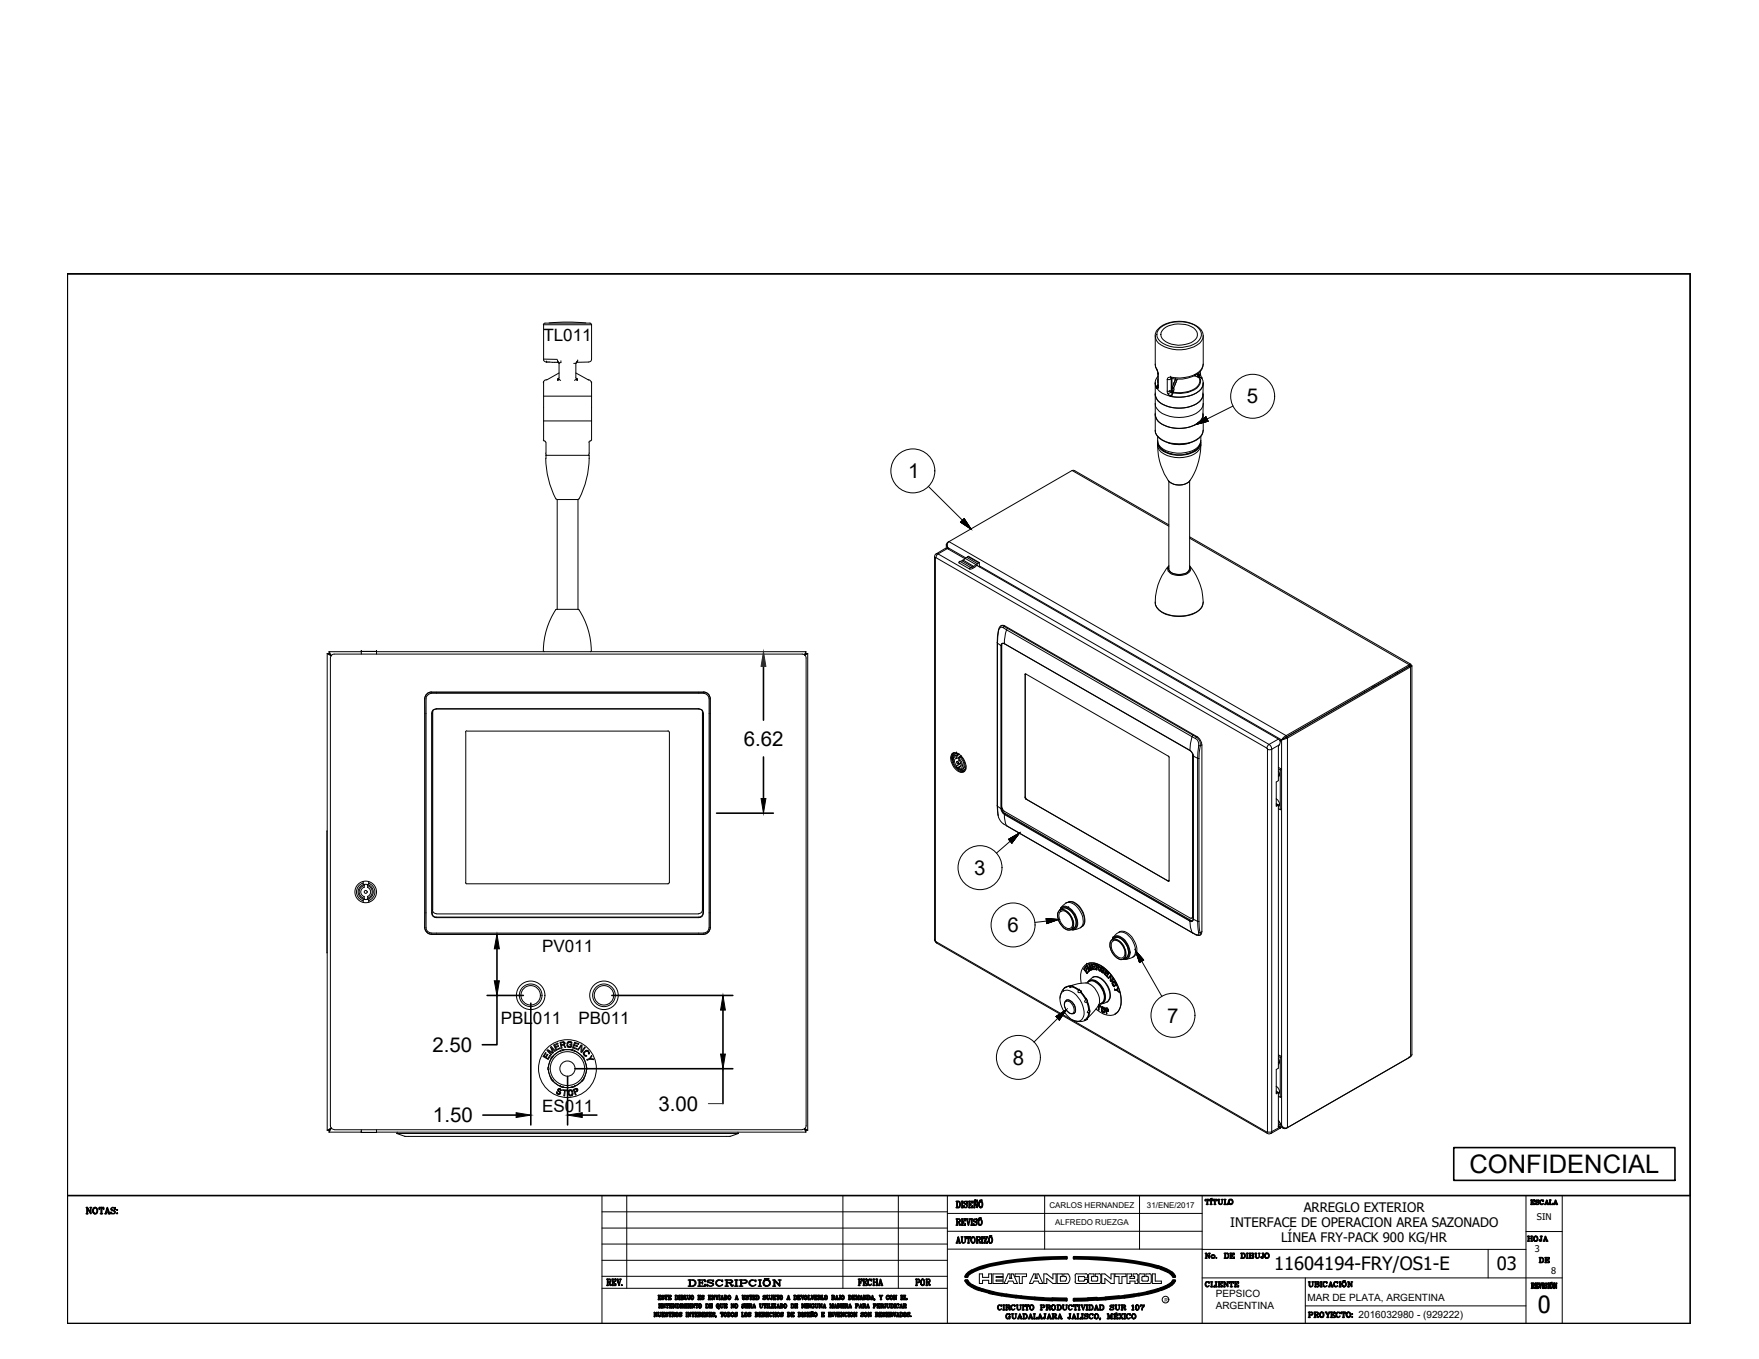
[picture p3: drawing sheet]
<svg xmlns="http://www.w3.org/2000/svg" width="279mm" height="216mm" viewBox="0 0 279 216" stroke-linecap="round" stroke-linejoin="round" font-family="sans-serif">
<defs><g id="words">
<text font-size="4.1" x="233.4" y="186.4">CONFIDENCIAL</text>
<text font-size="3.8" x="244.2" y="208.6">0</text>
<g font-size="3.5">
<text x="241.7" y="198.3">HOJA</text>
<text x="243.8" y="201.8">DE</text>
<text x="144.6" y="205.3">POR</text>
</g>
<g font-size="3.3">
<text x="198.1" y="64.1">5</text>
<text x="144.3" y="76">1</text>
<text x="118.1" y="118.5">6.62</text>
<text x="154.8" y="139">3</text>
<text x="160" y="148.1">6</text>
<text x="68.7" y="167.1">2.50</text>
<text x="185.4" y="162.5">7</text>
<text x="160.9" y="169.1">8</text>
<text x="68.8" y="178.3">1.50</text>
<text x="104.6" y="176.5">3.00</text>
</g>
<g font-size="2.9">
<text x="202.4" y="201.8">11604194-FRY/OS1-E</text>
<text x="237.8" y="201.8">03</text>
</g>
<g font-size="2.7">
<text x="86.3" y="54.2">TL011</text>
<text x="86.1" y="151.2">PV011</text>
<text x="79.5" y="162.8">PBL011</text>
<text x="91.9" y="162.8">PB011</text>
<text x="86.1" y="176.7">ES011</text>
</g>
<g font-size="2.1">
<text x="195.4" y="195">INTERFACE DE OPERACION AREA SAZONADO</text>
<text x="203.5" y="197.3">LÍNEA FRY-PACK 900 KG/HR</text>
<text x="207.1" y="192.6">ARREGLO EXTERIOR</text>
</g>
<g font-size="1.6">
<text x="193.1" y="206">PEPSICO</text>
<text x="193.1" y="207.9">ARGENTINA</text>
<text x="207.7" y="206.7">MAR DE PLATA, ARGENTINA</text>
<text x="215.8" y="209.5">2016032980 - (929222)</text>
</g>
<g font-size="1.5">
<text x="244.1" y="193.8">SIN</text>
<text x="243.8" y="199">3</text>
<text x="246.4" y="202.4">8</text>
</g>
<g font-size="1.3">
<text x="166.7" y="191.8">CARLOS HERNANDEZ</text>
<text x="182.2" y="191.8">31/ENE/2017</text>
<text x="167.6" y="194.6">ALFREDO RUEZGA</text>
</g>
<text font-size=".9" x="185" y="206.8">R</text>
</g></defs>
<!-- layer: Visible Edges(ANSI) -->
<g fill="none" stroke="#000" stroke-width=".16">
<path d="M86.3 57.1v-5.5h7.7v5.5a.44 .44 0 0 1-.5 .4l-1.9 .1M86.3 57.1a.44 .44 0 0 0 .5 .4l1.9 .1M86.3 57.1h2.2M86.6 51.3l-.3 .3M86.6 51.3h7.1M86.8 57.5h.1M87.2 51.3a30.5 30.5 0 0 1 5.9 0M88.5 57.3h.1M88.6 57.5h.1M88.7 57.6h.1M88.7 57.6l.1 .1M88.8 59.3l-1.9 1.1"/>
<path d="M88.8 57.7v2.6M89.1 57.5h.1M89.1 57.6l-.3 .1M91.1 57.7h.4M91.5 57.7l.1 2.6M91.5 59.3l2 1.1M91.6 57.6h.1M91.6 57.6l-.1 .1M91.7 57.5h.1M91.8 57.3h.1M93.7 51.3l.3 .3M183.5 53.4v4.5v.4l.4 1v2"/>
<path d="M183.8 52.4a5.1 5.1 0 0 1 7 0 1.56 1.56 0 0 1-.7 2.4 5.6 5.6 0 0 1-6.1-.3 1.55 1.55 0 0 1-.2-2.1zM183.9 59.8a1.53 1.53 0 0 0-.4 1.1M184.9 52.2a4.2 4.2 0 0 1 5 .2 1.13 1.13 0 0 1-.3 1.8 4.1 4.1 0 0 1-5-.4 1.12 1.12 0 0 1 .3-1.6zM190.5 60h.1M190.7 59l.2 1.1M191.1 53.4v4.5a2.3 2.3 0 0 1-1.6 1.9 6.9 6.9 0 0 1-3.5 .3M86.3 69.9l.4 .4M86.3 60.8h.1M86.3 66.9h7.7M86.3 62.9h7.7M86.3 60.8v9.1M86.7 72l.1 .3"/>
<path d="M86.7 72.8a14.6 14.6 0 0 0 1.6 6.5M86.7 60.4l-.3 .2-.1 .2M86.7 70.3v1.7M86.7 72.4v.4M86.7 72.3v.1M86.8 72.3h6.7M86.9 60.3l-.2 .1M88.3 79.2l.1 .1M88.5 79.4h3.3M88.5 79.4v17.4M88.6 60.4h.1M88.7 60.3h.1"/>
<path d="M88.8 60.3l.3 .1M88.8 60.3l-.2 .1M91.6 60.3l-.3 .1M91.6 60.3v.1M91.6 60.3h.1M91.6 60.4h.1M91.7 60.4h.1M91.8 79.4v17.4l.2 .1M92 79.2l-.2 .1M93.4 60.3h.1a.48 .48 0 0 1 .4 .5M93.5 72.3l.1 .1M93.6 72.8a14.6 14.6 0 0 1-1.6 6.5"/>
<path d="M93.6 72l-.1 .3M93.6 70.3v1.7M93.6 72.4v.4M93.9 69.9l-.4 .4M94 60.8h.1M94 60.8v9.1M183.5 65.6a1.92 1.92 0 0 0 1.4 1.9 5.6 5.6 0 0 0 5.8-.6l.3-.4 .1-.9M183.5 62.4a1.92 1.92 0 0 0 1.4 1.9 5.6 5.6 0 0 0 5.8-.6l.3-.4 .1-.9M183.5 60.9v7.9a2.84 2.84 0 0 0 2.4 1.6 5.1 5.1 0 0 0 4.9-1.2l.3-.8v-2.5M183.5 60.9h.1M183.7 61.7h.1M183.8 61.7h.1"/>
<path d="M183.9 70.7h.1M183.9 70.8a9.5 9.5 0 0 0 2 5.9 2.44 2.44 0 0 0 3.7-1.4l.8-2.1 .3-2.4M183.9 61.7h.1M183.9 69.3a2.38 2.38 0 0 0 2.3 2.8M183.9 70.2v.5M183.9 61.3h.1M184.3 71.1a4.6 4.6 0 0 0 4.4 1l1.1-.5 .5-.5M184.7 71.5l.3 .2M185.6 72l.2 .1M185.7 76.4v14M185.9 62.9h.1M186 62.9h.1"/>
<path d="M186.1 60.1v1.7M189 76.4v14M189 72l-.2 .1M189.9 71.5l-.3 .2M190.7 70.7h.1M190.7 69.3a2.32 2.32 0 0 1-1.8 2.7l-.5 .1M190.7 70.2v.5M190.9 60.1h.1M190.9 60.1l.2 .8M191.1 62.6v3.3a2.12 2.12 0 0 1-1.7 1.8 5.6 5.6 0 0 1-5.3-.6l-.3-.4-.3-.8M191.1 60.9v1.7a2.12 2.12 0 0 1-1.7 1.9 5.6 5.6 0 0 1-5.3-.6l-.3-.4-.3-.9M191.1 60.9h.1"/>
<path d="M88.4 96.8a11 11 0 0 0-2.1 6.7h.2M88.4 96.8h3.4M91.9 96.8a11.6 11.6 0 0 1 2 6.7h-.1M150.3 86.5v.6M150.5 87l.2 .2M150.5 87h.1M150.7 86a.57 .57 0 0 0-.2 1M153.3 88.8l-2.9-1.7h-.2l-1.6 1-.2 .4v60.9l.3 .4 52.6 30.3 .3 .1 .3-.1 1.5-.9M155.1 89.8l.1 .1M155.2 89.9h.1M155.2 89.9l47.9 27.6 .3 .3M155.2 89.9l-.2 .1a.82 .82 0 0 1-1 .3l.1-.1 .6-.2 .8-.6 .1 .7"/>
<path d="M155.5 89.4l-1.7-1-.7 .5-.8 .4v.1l1.7 1M158.9 99.5l.3-.2 .4 .1 30.5 17.6a1.75 1.75 0 0 1 .8 1.3v29.7l-.1 .4-.3 .2M185.7 83.4l-15.2-8.7-19.8 11.3a.77 .77 0 0 0-.2 1M185.7 90.3a1.24 1.24 0 0 0 1.4 1 1.5 1.5 0 0 0 1.9-1M185.7 89.9a8.5 8.5 0 0 0-2.2 6.2 2.84 2.84 0 0 0 2.4 1.7 5.1 5.1 0 0 0 4.9-1.2l.2-.2a2.78 2.78 0 0 0 0-1.7 9.2 9.2 0 0 0-2-4.8M189 85.3l35.1 20.2M52 103.8l.6 .4-.3-.4M52 103.8h.3M52 103.8v75.8M52.3 103.5l.3 .6M52.3 103.5h5.1M52.3 103.5v.3"/>
<path d="M52.5 104.5v74.3M53.1 103.9a.61 .61 0 0 0-.6 .6M53.1 103.9h74.4M57.4 103.5h.1M57.4 103.5v.4M57.4 103.5h2.4M59.8 103.5h.1M59.8 103.5h68.2M59.8 103.5v.4M67.5 111a1.17 1.17 0 0 1 1.1-1h43.1a1.02 1.02 0 0 1 1.1 1v36.3a1.02 1.02 0 0 1-1.1 1.1M67.5 111v36.3M67.9 110.4l.7-.3h43.1a.94 .94 0 0 1 .9 .9v36.3a.87 .87 0 0 1-.9 .9h-43.1a.87 .87 0 0 1-.9-.9v-36.3v-.3z"/>
<path d="M68.5 109.9a1.08 1.08 0 0 0-1 1.1M68.7 113.1v.1v31.8a.6 .6 0 0 0 .6 .7h41.7a.65 .65 0 0 0 .7-.7v-31.6l-.1-.3M68.8 112.8l.5-.2h41.7a.73 .73 0 0 1 .7 .8v31.6a.73 .73 0 0 1-.7 .8h-41.7a.73 .73 0 0 1-.7-.8v-31.6zM74 116.3v23.9M74.1 116.1l-.2 .2M74.2 116.1h31.9M106.1 116.1l.2 .2M106.3 116.3v23.9M111.7 109.9a1.08 1.08 0 0 1 1.1 1.1M127.4 103.9a.61 .61 0 0 1 .6 .6M128 103.5l-.3 .5M128 103.5v.3l-.2 .2"/>
<path d="M128 103.8h.3M128 103.8l-.2 .2 .1-.1M128 103.8v.1M128 104.5v74.3M128.3 103.8l-.4 .3M128.3 103.8v75.8M151.2 119.7a1.19 1.19 0 0 1 1.7 .6 2.03 2.03 0 0 1 .4 2.2 .99 .99 0 0 1-1.6-.4 2.12 2.12 0 0 1-.5-2.4zM151.4 119.6a2 2 0 0 0 .7 2.7 .96 .96 0 0 0 1 .3M151.5 119.6a1.56 1.56 0 0 0 0 1.5M151.6 119.6l-.1 .4M151.9 119.6h.1M151.9 119.6l-.2 .2"/>
<path d="M152.1 119.9l-.5 .1M152.1 119.7a.77 .77 0 0 0-.7 1.1M152.1 119.7v.2M152.1 119.7h.1M152.3 119.8l-.2 .1M152.4 119.8l-.3 .2M159.1 102.4v26.1l.3 .6 29.8 17.2h.2l.1-.3v-25.9l-.1-.4M159.5 102.3l-.3-.1-.2 .4v25.9l.3 .7 29.9 17.2 .3-.2 .1-.2v-25.9M159.5 102.3h-.4v25.9l.2 .5 29.7 17.1a.26 .26 0 0 0 .3 .1 .26 .26 0 0 0 .1-.3v-25.9M159.5 102.3l29.5 16.9 .4 .5M159.5 102.3l29.5 16.9 .4 .4 .2 .5M162.8 107.2l.2-.1 22.7 13.1v19.8h-.1"/>
<path d="M162.8 107.2v19.5M162.9 107.1l-.1 .1M203.4 117.8l-.1 .4-.2 .4v5.4l-.4 .2v3.9l.4-.2M203.4 117.8h.1M203.8 117.4l-.5 .3 .3-.2M203.8 117.4l-.2 .1M204.3 117.1l-.5 .3M216.1 110.3h.1M216.6 110h.1M216.8 109.9h.1M218 109.2h.1M218.5 108.9v.1"/>
<path d="M218.8 108.7v.1M218.9 108.7h.1M220.8 107.6h.1M221.8 107h.1M222 106.9h.1M222.8 106.5h.1M223.8 105.8l-19.5 11.3M223.8 105.8l.1 .1M223.9 105.9l-19.6 11.2M224 105.8h-.2M224 105.8l-.1 .1M224 105.8h.1"/>
<path d="M224 105.7v.1M224.1 105.7v-.2l-19.8 11.4-.7 .6M224.1 105.7h.1M224.1 105.7l.2 .1M224.1 105.7l-.3 .1M224.1 105.7l-.1 .1M224.3 105.8l-19.8 11.4-.9 .3M224.3 105.8v61.8l-.2 .3-19.8 11.4a.51 .51 0 0 1-.7-.5M52 132v19.4M151.9 121.8l.4 .5 .5 .2h.4M152 120.3a.52 .52 0 0 0-.6 .2 .52 .52 0 0 0 .1 .6l.1 .4 .4 .4M152 120.5a.46 .46 0 0 0-.4 .3 .46 .46 0 0 0 .1 .5l.3 .4"/>
<path d="M152 121.9l.1 .1M152 120.3v.2M152 121.7v.2M152 122h.1M152.1 120a.58 .58 0 0 0-.7 .8M152.1 122h.1M152.1 120l-.1 .3M152.2 121.9l.1 .2M152.3 120.5v.2a.68 .68 0 0 1 .1 1.2h-.1M152.3 120.5a1.25 1.25 0 0 1 .4 1.6h-.4M152.3 121.9l-.2 .1M152.3 121.9v.2"/>
<path d="M152.3 120.3v.1M152.4 120.8l-.4 .2M152.4 120.3a1.45 1.45 0 0 1 .5 1.9h-.3l-.3-.1M152.4 120.3l.3-.2-.7 .4M152.4 120.3l-.1 .2M152.6 121.2l-.3 .2M152.6 121.7l-.3 .2M152.6 121.7l-.5 .3M152.6 121.3l-.6 .4M152.7 120.1v.2a1.33 1.33 0 0 1 .3 1.8l-.1 .1M152.9 122.4v.1h.4M153.4 122.2h.1"/>
<path d="M153.4 122.2l-.3 .1M153.4 121.7l-.1 .5-.3 .2h-.3v-.2M158.6 129.6l-.2-1.6v-25.9a4 4 0 0 1 .4-2.5l.3-.2a1.03 1.03 0 0 1 .9 .4l29.5 17a1.59 1.59 0 0 1 1.2 1.7l-.3 2v25.9l.3 2-.4 .2-1-.4M159.2 128.4l.2 .6 .2 .2 29.7 17.1h.1M159.9 131.2a2.24 2.24 0 0 1-1.4-2.2l-.1-26.8 .2-2.1 .3-.4h.5l29.9 17.3a1.26 1.26 0 0 1 1.1 1.5l-.2 2v25.9l.2 2-.3 .1-.2-.1M159.9 131.2l29.6 17M159.9 131.2l.1 .1M162.8 126.7l.2 .2M163 126.9l22.6 13.1M185.6 140h.1M189.6 120.1h.1M189.6 120.2h.1"/>
<path d="M202.7 127.7l.4 .2M202.7 127.8l.1 .1M202.7 126.9l.1 .1a.74 .74 0 0 1 .3 1.1M202.7 126.9h.1M203.1 123.1h.1M203.1 122.5a.67 .67 0 0 1 0 .9M203.1 128.5l.3 .1M203.1 122.2l.3 .1M203.1 121.9l.5 .3M203.1 127.9l-.2-.1-.2 .2M203.1 127.9v41.8l-.4 .2v3.9l.4-.2M203.2 127.7l-.1 .2"/>
<path d="M203.2 123l-.1 .2M203.4 122.3v6.3M203.6 122.2v6.3l-.2 .1M203.6 122.2l-.2 .1M57.7 140.3a1.46 1.46 0 0 0-1.1 1.4 1.46 1.46 0 0 0 1.1 1.4M57.7 140v.5M57.7 142.9v.5M57.8 141a.78 .78 0 0 0-.5 .7 .78 .78 0 0 0 .5 .7M57.8 140.7a1.04 1.04 0 0 0-.7 1 1.04 1.04 0 0 0 .7 1M57.9 140.5v.5M57.9 142.4v.5M58.3 140.7a1.04 1.04 0 0 1 .8 1 1.04 1.04 0 0 1-.8 1"/>
<path d="M58.4 141a.78 .78 0 0 1 .5 .7 .78 .78 0 0 1-.5 .7M58.4 140.5v.5M58.4 142.4v.5M58.5 140.3a1.46 1.46 0 0 1 1 1.4 1.46 1.46 0 0 1-1 1.4M58.6 140v.5M58.6 142.9v.5M67.5 147.3a1.08 1.08 0 0 0 1 1.1M67.5 147.3a1.08 1.08 0 0 0 1.1 1.1h43.1M68.6 148.4h43.1M68.7 144.5a.61 .61 0 0 0 .6 .6M68.7 144.6v-31.6l.1-.2 .5-.2h41.7l.4 .2 .2 .2v31.6a.61 .61 0 0 1-.6 .5M69.3 145.2h41.7"/>
<path d="M73.9 140.2l.3 .2h31.9l.2-.2M112.8 147.3a1.08 1.08 0 0 1-1.1 1.1M168.2 144.7l.2-.1a1.3 1.3 0 0 1 2 .5 1.83 1.83 0 0 1 .2 2.3 1.26 1.26 0 0 1-2-.5 1.93 1.93 0 0 1-.4-2.2zM168.3 145a.81 .81 0 0 1 1.4 .1 1.76 1.76 0 0 1 .4 2.3 1.14 1.14 0 0 1-1.5-.6l-.3-.8-.1-.6zM168.5 144.3a1.62 1.62 0 0 1 2.7-.5 3.1 3.1 0 0 1 .9 3.1l-.5 .5-1.2 .3M168.5 144.3h.1M168.5 144.3l-.2 .3M168.7 157.6a1.34 1.34 0 0 1 1.9 .2 4 4 0 0 1 1.5 3.7 1.08 1.08 0 0 1-1.6 .6 4 4 0 0 1-2.1-3.9zM168.9 157.2l-.5 1v.4M169.3 156.8l-.2 .1-.2 .3M169.4 156.8l.6-.1h-.4l-.3 .2M169.4 158.9a1.31 1.31 0 0 1 1.4 1.4 .61 .61 0 0 1-.2 .7 .61 .61 0 0 1-.7-.1 1.28 1.28 0 0 1-.5-2z"/>
<path d="M169.7 143.3a2.03 2.03 0 0 1 2.2 1.3 2.16 2.16 0 0 1 0 2.6M169.9 156.7l.7-.3a2.73 2.73 0 0 1 3 .4 2.73 2.73 0 0 1 .9 2.9l-.7 1-1 1M170 156.7l-.6 .1-.5 .4M170.2 147.7h.2M170.3 156.7l1 .7M170.3 156.7h.1M170.4 156.7h.1M170.4 156.7l1 .6M170.4 156.7l-.2-.1-.3 .3 .4-.2M170.4 147.7h.1M171.3 157.4l-.1 .2 .2 .1 .2-.1M171.4 157.3h.1"/>
<path d="M171.4 157.3h.1l.2 .3M171.4 157.3l-.1 .1M171.6 157.6l.9 1.2M171.7 157.6h.1M171.7 157.6l.8 1.2M171.7 157.6h-.1M171.7 156.2a3 3 0 0 1 .7-2.9 2.18 2.18 0 0 1 2.6 .2 7.1 7.1 0 0 1 3.1 6 1.88 1.88 0 0 1-2.8 1.6l-1.2-.8M171.7 157.6l.8 1.1M172.2 154h.1M172.4 153.6h.1M172.4 153.6l.1 .1M172.4 153.6l-.3 .4 .6 .7"/>
<path d="M172.5 153.7h.1M172.5 154.3h.1M172.5 158.8l-.2 .3 .1 .1h.2M172.5 153.7l-.3 .3M172.5 158.8h.1M172.5 153.4h.1M172.5 158.7h.1M172.5 153.4l.5 .8M172.5 158.7v.1M172.6 153.2a2.81 2.81 0 0 1 3.3 1 6.5 6.5 0 0 1 2.1 5.6l-.5 1-.3 .3M172.6 154h.1M172.6 153.2h.1"/>
<path d="M172.6 158.7l.1 .5M172.6 154l-.2 .2-.2-.2M172.6 158.7l-.1 .1M172.6 159.2l.4 1.3M172.6 154l-.1 .3M172.6 159.2h.1M172.7 154.7h.1M172.7 153.4h.1M172.7 153.4h-.2M172.7 159.2h.1M172.7 159.2l.3 1.3M172.7 153.6l.3 .6"/>
<path d="M172.7 159.2l.3 1.2M172.8 156.1v-.2a1.38 1.38 0 0 1 2.4-.1 3 3 0 0 1 .9 3 1.44 1.44 0 0 1-1.4 .7M172.9 154.2h.1M172.9 154.2v.1M172.9 154.2l-.2 .3-.2-.2M172.9 154.3h.1M172.9 154.3l-.2 .4M173 153.3h.1M173 153.3l.2 .8-.5-.7M173 155.9l-.4 .3M173 154.2h.1M173 153.2v.1"/>
<path d="M173 153.2l.5 .8M173 153.2h.1M173.1 153.4l.2 .7M173.3 154.1h.1M173.3 153.2h.1M173.3 153.2h.5M173.3 154.1l-.1 .1-.5-.6 .3 .6M173.3 153.2l.3 .8h.5M173.5 154h.1M173.5 153.5h.1M173.5 153.5h.3M173.5 154l-.1 .1-.3-.7 .2 .7"/>
<path d="M173.6 155.3a1.55 1.55 0 0 1 1.9 .7 2.7 2.7 0 0 1 .7 2.8l-.4 .4M173.6 153.9h.1M173.6 153.9l.4 .1M173.8 153.2h.1M173.8 153.2v.1M173.8 153.3h.1M173.8 153.5h.1M173.8 153.3h-.4l.1 .2M173.8 153.5v.2M173.8 153.7h.1M173.8 153.7l-.2-.1v.3M174 154h.1"/>
<path d="M174 153.2h.1M174 153.2l.4 .2M174 153.2l.1 .9h.1M174.1 154h.1M174.1 153.6h.1M174.1 153.6v-.2l.4 .2-.1 .1M174.1 153.6l.3 .1M174.2 154.1h.1M174.2 154.1v-.4l.2 .1 .3 .4M174.4 153.4h.1M174.4 153.7h.1M174.5 153.4h.1"/>
<path d="M174.5 153.4l.1 .2M174.5 159.8l-.1 .6 .1 .1M174.5 153.5h.1M174.5 153.8h.1M174.5 153.8l.2 .4M174.5 159.7l.3 .2M174.6 153.6h.1M174.6 153.7h.1M174.6 153.6v.1M174.6 153.7l-.1 .1M174.7 154.2h.1M174.8 160h.1"/>
<path d="M174.8 160l-.2-.2-.1 .7M174.8 159.9h.1M174.8 159.9v.1M174.9 153.7h.1M174.9 154.1h.1M174.9 154.1v.1M174.9 153.8h.1M174.9 153.9h.1M174.9 154.2h.1M174.9 153.7a.53 .53 0 0 0-.1 .5 .53 .53 0 0 0 .5 .3M174.9 153.8h.1l.4 .3M174.9 153.8v.1"/>
<path d="M174.9 153.9v.2M174.9 154.2l.1 .1M174.9 154.3h.1M174.9 154.3l.1 .1M175 153.7h.1M175 154.3l.1 .1M175 154.4h.1M175 154.3v.1M175 159.4l-.5 .2M175 153.7l.2 .1M175.1 154.4h.1M175.1 154.4l.1 .1"/>
<path d="M175.1 154.1l.1 .2v.2M175.1 154.1l.2 .1M175.2 153.8h.1M175.2 153.8l.1 .1M175.2 154.5h.1M175.2 153.9h.1M175.3 153.9h.1M175.3 153.9v.1M175.3 154.2h.1M175.3 154.5h.1M175.3 154h.1M175.3 154.2v.3"/>
<path d="M175.3 154l.1 .1M175.4 154.1h.1M175.5 154.8h.1M175.5 154.8l.4 .3M175.5 154.8l.1-.3 .4 .4M175.6 154.5h.1M175.6 154.5l.4 .3M175.6 154.5l.1-.2 .4 .4M175.7 154.2h.1M175.7 154.2l-.3 .6 .5 .4M175.7 154.2l.4 .4M175.7 154.3l-.1 .2"/>
<path d="M175.9 155.2h.1M175.9 155.1h.1M175.9 155.1v.1M176 154.8h.1M176 154.9h.1M176 154.8v.1M176.1 154.7h.1M176.1 154.6h.1M176.1 154.6v.1M176.4 154.9h.1M176.4 155.1l-.3 .3M176.4 154.9l.1 .2"/>
<path d="M176.4 155.1l-.1 .7 .2 .1M176.4 154.9l-.4 .4 .1 .1M176.5 155.1h.1M176.5 155.9h.1M176.5 155.1l-.1 .7 .4-.4M176.5 149.4a1.25 1.25 0 0 1 2.2 .4 2.06 2.06 0 0 1 .4 2.2 1.16 1.16 0 0 1-1.8 .1 2.53 2.53 0 0 1-.9-2.6zM176.7 149.5a1.04 1.04 0 0 1 1.5 .6 1.47 1.47 0 0 1 .1 2.1 1.94 1.94 0 0 1-1.8-2.3zM176.7 156h.1M176.7 156.2h.1M176.7 156.3h.1M176.7 156.4h.1M176.7 156.2l.3-.1 .3 .5"/>
<path d="M176.7 156.2v.2M176.7 156.4l.1 .1M176.7 156l-.1 .3 .2 .3 .2 .1M176.8 155.4h.1M176.8 149a1.91 1.91 0 0 1 1.8-1 3.4 3.4 0 0 1 1.9 3.3 1.78 1.78 0 0 1-1.8 1.1M176.8 149h.1M176.8 155.4l.1 .2M176.8 149l-.1 .3M176.8 156.5h.1M176.8 156.5l.1 .1M176.9 155.6h.1M176.9 156.6h.1"/>
<path d="M176.9 155.6l-.4 .3M176.9 156h.1M176.9 156l.3 .1M176.9 156h-.2M177 156.6h.1M177 156.6v.1M177 156h.1M177 156.7h.1M177 157.2h.1M177 157.2l.1 .1h.3l.4 .3M177.1 156h.1M177.2 156.1h.1"/>
<path d="M177.2 156.1v.1M177.2 156.2h.1M177.2 156.2l.1 .1M177.3 156.3h.1M177.3 156.6h.1M177.3 156.3v.1M177.3 156.4h.1M177.3 156.5h.1M177.3 156.4v.2M177.4 157.3h.1M177.4 157.3l.3 .3M177.5 157h.1"/>
<path d="M177.5 157l-.1 .2h-.4M177.5 157l.1 .1M177.6 157.1h.1M177.6 157.1l-.2 .2M177.7 157.6h.1M177.8 157.6h.1M178.5 152.4h.2M178.7 152.4h.1M189.5 145.7l-.2 .2M52 179.6l.6-.4-.3 .4M52 179.6h.3M52.3 179.9h5.1"/>
<path d="M52.3 179.6v.3M52.5 178.8a.61 .61 0 0 0 .6 .6M52.6 179.3l-.3 .6M53.1 179.5h74.4M57.4 179.9h.1M57.4 179.5v.4M57.4 179.9h2.4M59.8 179.9h.1M59.8 179.9h68.2M59.8 179.5v.4M63.1 179.9l-.1 .2M86.6 167.2l.1 .1-.3 .5 .2 .1 .3-.4h.1l-.3 .5 .3 .2 .3-.5h.1l-.3 .6-.8-.5z"/>
<path d="M87 166.8l.8 .4-.4-.8 .2-.1 .6 .6-.1 .1-.5-.5 .3 .7-.1 .1-.7-.4 .5 .6-.1 .1-.6-.7zM87.1 169.5v.5M87.1 169.6h.1M87.1 170h.1M87.1 169.6l.1 .2-.1 .2M87.1 170l.2 .7 .3 .7M87.5 171.3l.3 .4M87.6 168.2l-.3 .6-.2 .7M87.6 168.2h.1M87.6 171.4h.1M87.6 171.4l.2 .3M87.8 167.8l-.3 .4"/>
<path d="M87.8 171.7l1.3 1h.3M87.8 171.7h.1M87.8 167.8l-.2 .4M88 166l.6-.3v.1l-.5 .3 .1 .2 .5-.2v.1l-.4 .2 .1 .3 .5-.2 .1 .1-.7 .3zM88.7 173h.3l.1 .3a.25 .25 0 0 0-.2-.2 .25 .25 0 0 0-.2 .1l.3 .3v.3l-.2 .1-.3-.1-.1-.3a.31 .31 0 0 0 .2 .2 .31 .31 0 0 0 .3 0v-.1l-.3-.3zM89 165.6h.6l.1 .1-.1 .3 .3 .4h-.2l-.2-.4-.3 .1 .1 .4h-.2zM89 167l-.6 .3-.6 .5M89 172.6l.4 .1M89 172.6h.1M89.1 165.7l.4-.1 .1 .2-.5 .2zM89.4 173.1l.7 .1v.1h-.3l-.1 .8h-.1l.1-.8zM89.4 172.7l.7 .1 .8-.1"/>
<path d="M89.4 166.8l.7-.1 .8 .1M89.4 166.8h-.3l-1.3 1M89.4 172.7h.1M89.4 166.8h.1M89.4 166.8l-.4 .2M90.1 165.6l.2-.1h.4l.1 .1-.1 .1v-.1h-.4l-.1 .2v.3l.2 .2 .3-.1v-.2h-.2v-.1h.3v.3l-.1 .2-.5-.1zM90.4 173.3h.4l.1 .5-.2 .2-.3-.1zM90.4 173.2l.2-.1a.55 .55 0 0 1 .2 1h-.2a.55 .55 0 0 1-.2-.9zM90.8 166.8l.5 .2M90.9 172.7h.1M90.9 166.8h.1M90.9 166.8l.4 .1"/>
<path d="M91 173.1l.5-.2 .3 .1-.1 .3-.4 .2 .2 .4h-.1zM91.2 173.1l.4-.1 .1 .2-.4 .2zM91.3 165.6l.6 .2v.1l-.6-.2v.3l.4 .1v.2l-.5-.2-.1 .3 .5 .2v.1l-.6-.2zM91.3 167l.6 .3 .5 .5M91.3 172.6l-.5 .1M91.3 166.9l1.1 .9M91.3 172.6h.1M91.3 172.6l-.4 .1M92.3 166l.1 .1v.9l.5-.6-.5 .8-.1-.1v-1l-.5 .7zM92.5 167.8l.2 .4M92.5 171.7h.1M92.7 167.2l.4-.3a.43 .43 0 0 1 .4 .6l-.1-.5h-.3l-.3 .4 .1 .2 .3 .2h-.1a.45 .45 0 0 1-.4-.6z"/>
<path d="M92.7 168.2l.3 .6 .2 .7M92.7 168.2l.5 1.5v.3M92.7 171.4h.1M92.7 168.2h.1M92.7 171.4l-.2 .3M93.2 170l-.2 .7a2.22 2.22 0 0 1-1.4 1.7l-.3 .2M93.2 170h.1M93.2 169.6h.1M93.2 169.6v.4M93.2 168.3l.5-.2 .3-.4v.1l-.2 .4h.4l.1 .1h-.6l-.4 .1zM117.2 179.9l.1 .2M127.7 179.4l.3 .5"/>
<path d="M127.8 179.4l.2 .2v.3M127.8 179.4l.2 .2h.3M127.9 179.3l.4 .3M128 178.8a.61 .61 0 0 1-.6 .6M170.4 162a1.96 1.96 0 0 0 2 0M172.4 162.1h-.1M172.7 161.8h.1M172.7 161.8h-.1M172.7 161.7a.32 .32 0 0 1-.4 .3l.3-.2M172.7 161.7h.1M172.7 161.7v.1M173 160.9l-.4 .9"/>
<path d="M173 160.5l-.3 .3 .3 .1M173 160.9l-.1 .6-.2 .3M173 160.5h.1M173 160.9h.1M173 160.9v.5l-.3 .4M173 160.4v.1M173 160.4h.1M173.1 160.4l-.1 .5M173.1 160.4l-.1 .1M174.5 160.5h.1M175 160h.1M175 160.3h.1"/>
<path d="M175 160.3v.2M175 160.2l.1-.1 .2 .2v.5M175 160v.7l.4 .2M175 160.2v.1M175 160.2h.1M175 160.5h.1M175 160.6h.1M175 160.5v.1M175.1 160.6h.1M175.1 160.6v.1M175.1 160h.1M175.1 160.7h.1"/>
<path d="M175.1 160l.2 .2M175.1 160.7l.1 .1M175.2 160.8h.1M175.2 160.1h.1M175.2 160.1l.1 .1M175.3 160.8h.1M175.3 160.2h.1M175.3 160.2l.1 .1M175.4 160.3h.1M175.4 160.9h.1M175.4 160.4h.1M175.4 160.3v.1"/>
<path d="M175.4 160.4l.1 .3M175.5 160.7h.1M175.5 160.8h.1M175.5 160.7v.1M175.5 160.8l-.1 .1M175.5 160.2h.1M175.5 160.2h.3M175.5 160.2l.3 .9M175.7 160.6h.1M175.7 160.6h.2M175.8 161.1h.1M175.8 160.2h.1"/>
<path d="M175.8 160.2v.1M175.8 160.3h.1M175.8 160.3l.1 .3M175.8 160.3h-.2l.1 .3M175.9 160.6h.1M175.9 160.3h.1M175.9 160.3l.1 .2M176 160.4h.1M176 160.7h.1M176 160.5h.1M176 160.6h.1M176 160.5v.1"/>
<path d="M176 160.6l-.3 .1 .1 .4M177.2 161.1h.1M202.7 173.3l.4 .3M202.7 173.5l.1 .1M202.8 172.6h-.1l.1 .1a.74 .74 0 0 1 .3 1.1M203.1 168.8h.1M203.1 168.2a.67 .67 0 0 1 0 .9M203.1 179.1h.1M203.1 179.1l.3 .1M203.1 179.1h.2M203.1 174.1l.3 .2M203.1 167.8l.3 .2"/>
<path d="M203.1 167.6l.5 .2M203.1 178l.5 .8M203.1 173.6l-.2-.1-.2 .1M203.1 173.6v5.5M203.1 178.8l.8 .5M203.2 173.4l-.1 .2M203.2 168.6l-.1 .3M203.3 179.1h.1M203.3 179.1h-.1M203.3 179.1l.1 .1M203.4 179.2h.1M203.4 168v6.3"/>
<path d="M203.6 178.8a.74 .74 0 0 0 .9 .3M203.6 178.8h.1M203.6 167.8l-.2 .2M203.6 167.8v6.4l-.2 .1M223.9 168h-.1M63 180.1h54.3M63 180.1l1.3 .4M117.3 180.1l-1.5 .4h-51.5"/>
<circle cx="152.1" cy="121.2" r=".19"/>
<circle cx="58.1" cy="141.7" r="1.71"/>
<circle cx="58.1" cy="141.7" r=".23"/>
<circle cx="58.1" cy="141.7" r="1.21"/>
<circle cx="84.3" cy="158.1" r="2.27"/>
<circle cx="84.3" cy="158.1" r="1.8"/>
<circle cx="84.3" cy="158.1" r="1.55"/>
<circle cx="95.9" cy="158.1" r="2.27"/>
<circle cx="95.9" cy="158.1" r="1.8"/>
<circle cx="95.9" cy="158.1" r="1.55"/>
<circle cx="90.1" cy="169.8" r="4.6"/>
<circle cx="90.1" cy="169.8" r="1.21"/>
<circle cx="90.2" cy="169.8" r="2.71"/>
</g>
<!-- layer: Visible Tangent Edges(ANSI) -->
<g fill="none" stroke="#000" stroke-width=".16">
<path d="M183.5 57.9l.2 .7M183.7 58.6l.3 .7M183.7 58.6l.1 .1M183.9 59.3h.1M183.9 59.3l.1 .2M184 59.3v2.3M184.3 52.1a5.4 5.4 0 0 1 5.8-.2 1.53 1.53 0 0 1 .7 1.5 1.53 1.53 0 0 1-1.2 1.3 5 5 0 0 1-5.6-.8 1.33 1.33 0 0 1 .3-1.8zM185.9 59.9h.1M186 59.9l.1 .2M186 59.9l-.4 .1-.2 .3M189.7 59.7h.1M189.8 59.7h.1"/>
<path d="M189.8 59.7l.4 .2M189.9 59.6h.1M189.9 59.6l-.1 .1M190.2 59.4l.1 .1M190.2 59.5h.1M190.2 59.9l.2 .1M190.3 59.5l-.1 .4M190.3 59.4v.1M190.4 59.3l.1 .4M190.4 59.8l.1 .1M190.4 60a1.47 1.47 0 0 1-1 2 5.4 5.4 0 0 1-3.1 .3M190.4 59.8h.1"/>
<path d="M190.4 59.9h.1M190.5 59.7h.1M190.5 59.8h.1M190.5 59.7v.1M190.5 59.8l-.1 .2M190.5 59.9l.4 .2M190.5 59.9h.1M190.5 59.9a1.44 1.44 0 0 1-.8 2 5.8 5.8 0 0 1-3.4 .5M190.7 59.3l-.1 .2h-.3M190.7 59.5l-.2 .2M191.1 57.9a2.6 2.6 0 0 1-2.2 1.9 6.1 6.1 0 0 1-2.9 .1M170.3 74.7l15.4 8.9"/>
<path d="M183.5 68.4a1.77 1.77 0 0 0 1.1 1.5 5.9 5.9 0 0 0 5.9-.4l.5-.7 .1-.4M183.5 64.2a2.15 2.15 0 0 0 1.7 1.7 5.6 5.6 0 0 0 5.2-.6l.4-.3 .3-.8M183.5 60.9a2.15 2.15 0 0 0 1.7 1.8 5.6 5.6 0 0 0 5.2-.6l.4-.3 .3-.9M183.5 60.9l.2 .7M183.7 61.6h.1M183.7 61.6v.1M183.7 61.7h.1M183.7 61.7h.2M183.8 61.7h.1M183.9 70.7a2.23 2.23 0 0 0 2.1 1.8 4.5 4.5 0 0 0 4.4-1l.3-.8M183.9 70.3a2.16 2.16 0 0 0 1.9 1.8 5.1 5.1 0 0 0 4.4-.7l.5-.7v-.4M183.9 70a2.16 2.16 0 0 0 1.9 1.8 5.1 5.1 0 0 0 4.4-.7l.5-.7v-.4"/>
<path d="M183.9 61.7h.1M183.9 61.2l-.2 .1v.3M183.9 60.3v.5M183.9 61.6v.1M184 61.3l-.1-.1h-.1l-.1 .4M184 61.6l-.1-.3v.3M184 61.6h-.1M184 70.6l.3 .5M185.4 62.1l.1 .4M185.4 60.3v1.8M185.5 62.5l.5 .5M185.5 70.3a5.4 5.4 0 0 0 3.5 0"/>
<path d="M185.6 76.4a2.5 2.5 0 0 0 3.4 0M185.7 62.2h.1M186 63h.1M186 60.1h.1M186 60.1l-.3 .2h-.3M186 62.3l-.5 .2M186 62.3h.1M186 60.1v2.2M186 63h.2M186 62.3h.3M186.1 62.3h.1M186.1 61.9l-.3 .3-.4-.1"/>
<path d="M186.1 61.7h.2M186.1 61.9l.3 .2M186.1 62.4h.1M186.1 61.5h.1M186.1 61.7h.1M186.1 61.9h.1M186.1 61.8h.1M186.1 60.1v1.8M186.1 62.3v.1M186.1 61.7h.3M186.1 62.4h.2M186.1 61.6h.1"/>
<path d="M186.2 62.3l.1 .1M186.2 62.3h.1M186.2 62.4h.1M186.2 61.6h.1M186.2 61.6v.1M186.3 62.4l-.3 .6M186.3 62.4h.1M186.3 61.4v.1M186.3 62.4l-.1 .6M186.3 61.7h.1M186.3 62.3v.1M186.4 61.1h.1"/>
<path d="M186.4 61.1l-.2 .5 .1 .1M186.4 62.1l-.1 .2M186.4 61.7v.4M186.5 60.9h.1M186.5 60.9l-.1 .2M186.6 60.5h.1M186.6 61.1v.1M186.7 60.2h.1M186.7 60.2l-.2 .7M187 60.2l-.6 1.5M190.6 70.6l-.3 .5M191.1 60.9a2.48 2.48 0 0 1-2.1 2 6.7 6.7 0 0 1-2.8 .1"/>
<path d="M148.4 88.5l.2 .2M148.6 88.7v60.7M148.7 88.6l-.1 .1M148.7 88.6l52.5 30.3M148.7 88h.3M149 88l-.3 .6M149 88l52.6 30.3M150.5 87.2l-1.5 .8M150.5 87v.2M150.5 87l2.9 1.6M150.5 86.2h.1M150.7 86l53.6 30.9v.2l.2 .1v61.9"/>
<path d="M152.5 89.2l1.7 1M152.8 89.1l1.7 1M153 89l1.7 1M153.3 88.7l1.7 1M153.6 88.5l1.7 1.1M153.7 88.4l1.7 1M155.6 89.9l48 27.6v4.7M159.6 99.4l-.2 .3M160 99.8l-.3 .8-.2 1.7M183.5 95.7a2.37 2.37 0 0 0 2.1 1.9 5.6 5.6 0 0 0 5-.8l.3-.3 .2-.8M185.7 90.1l-.1 .1a1.39 1.39 0 0 0 1.5 1.1 1.56 1.56 0 0 0 1.9-1.1v-.1M185.7 89.9a.83 .83 0 0 0 .4 1.3 2.61 2.61 0 0 0 2.9-.5 .7 .7 0 0 0 0-.8"/>
<path d="M189 85.5l34.8 20.1v.2M158.4 102.1l.7 .5M158.6 100v.1M159.5 102.3h.1M162.8 107.2h.1M189.5 116.8l-.4 1.3-.1 1.1M190.1 117l-.2 .3M190.9 118.3l-.5 .2M201.2 118.9l.1 .1M201.3 119l.2 .1 .5-.1M201.3 119v60.8M201.6 118.3l.4 .4v.3"/>
<path d="M201.6 118.3l-.4 .6M202 119v60.8M203.1 117.4l-1.5 .9M203.2 118.3l-1.2 .7M218 109.2h.1M218.3 109h.1M218.4 109h.1M223.8 105.8h.1M223.9 105.9h.2v62M158.4 128l.6 .5 .2-.1M159.7 129.2l-.2 .2v.5l.4 1.3M162.8 126.7h.1"/>
<path d="M163 126.9h.1M185.6 140h.1M189.5 120.1h.1M189.6 120.1h.1M189.6 120.1l.8 .4M203.6 128.5v39.3M148.4 149.2l.2 .2M148.6 149.4l.1 .2M148.7 149.6v.2M148.7 149.6l52.5 30.3M168.2 144.7l.1-.1a1.71 1.71 0 0 1 2 1.2 1.4 1.4 0 0 1-.3 1.9 1.89 1.89 0 0 1-1.9-1.7l-.1-.3a.98 .98 0 0 1 .2-1zM168.6 144.2a1.54 1.54 0 0 1 2 .9 1.92 1.92 0 0 1 .2 2.4l-.4 .2h-.2a1.5 1.5 0 0 0 .1-2 2 2 0 0 0-1.7-1.2l-.2 .1z"/>
<path d="M168.7 144.4a1.25 1.25 0 0 1 1.7 .7 1.91 1.91 0 0 1 .2 2.3l-.1 .1M169.1 156.9h.1M169.2 159.2a.91 .91 0 0 1 1.3 .6 .74 .74 0 0 1-.3 1.2 1.43 1.43 0 0 1-1-1.8zM169.3 143.5a1.93 1.93 0 0 1 2.2 1.1 2.43 2.43 0 0 1 .3 2.6l-.2 .2M169.4 158.9a1.46 1.46 0 0 1 1.3 2l-.2 .1M169.7 144.2a2.83 2.83 0 0 1 1.3 3.2l-.6 .3M169.7 144.2a.81 .81 0 0 0-1.2 .1M169.7 144.2h.1M170.1 156.6l.3 .1M171.4 157.3l.3 .3M172.5 158.8l.2 .4M172.8 155.9a1.33 1.33 0 0 1 2 .5 2.7 2.7 0 0 1 .7 2.7l-.6 .4"/>
<path d="M172.8 156a1.05 1.05 0 0 1 1.7 .2 2.9 2.9 0 0 1 .9 2.9l-.4 .3-.2 .1M172.9 156a1.1 1.1 0 0 1 1.5 .2 2.59 2.59 0 0 1 .8 3l-.3 .2M173 155.9a1.84 1.84 0 0 1 2.1 1.3 1.65 1.65 0 0 1-.1 2.2M176.5 149.4a1.16 1.16 0 0 1 1.7 .6 2.06 2.06 0 0 1 .4 2.1 .84 .84 0 0 1-1.4-.1 2.18 2.18 0 0 1-.7-2.6zM176.8 149a1 1 0 0 1 1.6 .1l.7 .9 .4 1.4M177 149a1.4 1.4 0 0 1 1.7 .8 2.21 2.21 0 0 1 .4 2.2l-.3 .2M177.7 148.2a1.62 1.62 0 0 1 1.9 .8 2.98 2.98 0 0 1 .6 2.7l-.3 .4M178.5 152.3a.85 .85 0 0 0 .9-1.1 2.69 2.69 0 0 0-2-2.5 .81 .81 0 0 0-.7 .5 2.01 2.01 0 0 1 2.1 1.7v.9l-.3 .6M179.5 151.4h.1M179.5 151.4v.3a.72 .72 0 0 1-.8 .7M189 146.3l.1 1 .2 .9h.2M189 146.3h.1"/>
<path d="M189.1 146.2l-.1 .1M189.5 146l.7 .4h.2M189.5 145.5l-.1 .1M189.9 148.4l.1 .1M190.9 148l-.2 .2h-.3M172.7 161.8l-.1 .2M173 160.5v.4M201.2 179.9l.1 .2M201.3 179.8l.2 .1 .5-.1M201.3 179.8l-.1 .1M202 179.8l-.1 .3M203.1 179.1h.1"/>
<path d="M203.2 179.1l-1.2 .7M203.6 174.2v4.6l-.5-.3M204.3 179.2v.1M223.8 168h.1"/>
</g>
<!-- layer: TEXTO -->
<g fill="none" stroke="#000" stroke-width=".25">
<path d="M121.3 105.9v8.5M113.8 129.2h9M121.3 120.3v6.6M77.4 158.1h5.7M78.9 158.1v7.9h-2.3M78.9 150.7v5.1M84.3 159.4v19.3M97.2 158.1h19.2M76.7 177.2h5.3M90.2 171v7.7M91.3 169.8h25.1M92.5 177.2h2.3"/>
<path d="M114.8 160.5v7M114.8 169.8v5.5M230.9 182.3h35.2v5.2h-35.2z"/>
</g>
<path d="M120.9 126.9h.8l-.4 2.3zM78.9 148.4l.4 2.3h-.8zM78.5 155.8h.8l-.4 2.3zM82 176.8l2.3 .4-2.3 .3zM90.2 177.2l2.3-.4v.7zM114.8 158.1l.4 2.4h-.7zM114.5 167.5h.7l-.4 2.3z" fill="#000" stroke="#000" stroke-width=".16"/>
<!-- layer: Dimensions(ANSI) -->
<path d="M112.5 175.3h2.3" fill="none" stroke="#400040" stroke-width=".16"/>
<path d="M121.3 103.5l.4 2.4h-.8z" fill="#400040" stroke="#400040" stroke-width=".16"/>
<!-- layer: Symbols(ANSI) -->
<g fill="none" stroke="#000" stroke-width=".16">
<path d="M147.5 77.3l6.7 6.7M190 67.4l1.5-1.2 .4 .7zM191.5 66.2l-1.5 1.2M191.5 66.2l.4 .7-1.9 .5M195.9 64.5l-5.9 2.9M152.6 83l.5-.6 1.1 1.6zM152.6 83l1.6 1M152.6 83l.5-.6 1.1 1.6M160.2 133.3l1.7-.9-1.2 1.5zM161.9 132.4l-3.6 3.1M161.9 132.4l-1.2 1.5M161.9 132.4l-1.7 .9 .5 .6"/>
<path d="M166.2 146l1.9 .1-1.8 .6zM168.1 146.1l-3.7 .4M168.1 146.1l-1.8 .6M168.1 146.1l-1.9-.1 .1 .7M180.4 151l1.2 1.5-.6 .4zM180.4 151l4.2 7.3M180.4 151l1.2 1.5M180.4 151l.6 1.9 .6-.4M167.8 161.5l1.6-1.1-1.1 1.6zM169.4 160.4l-5.2 5.2M169.4 160.4l-1.1 1.6M169.4 160.4l-1.6 1.1 .5 .5"/>
<circle cx="145" cy="74.8" r="3.5"/>
<circle cx="199" cy="63" r="3.5"/>
<circle cx="155.7" cy="137.8" r="3.5"/>
<circle cx="160.9" cy="146.9" r="3.5"/>
<circle cx="161.8" cy="168" r="3.5"/>
<circle cx="186.3" cy="161.3" r="3.5"/>
</g>
<g fill="#000" stroke="#000" stroke-width=".16">
<path d="M190 67.4l1.5-1.2 .4 .7zM190 67.4l1.5-1.2 .4 .7z"/>
<path d="M152.6 83l.5-.6 1.1 1.6zM152.6 83l.5-.6 1.1 1.6z"/>
<path d="M160.2 133.3l1.7-.9-1.2 1.5zM160.2 133.3l1.7-.9-1.2 1.5z"/>
<path d="M166.2 146l1.9 .1-1.8 .6zM166.2 146l1.9 .1-1.8 .6z"/>
<path d="M180.4 151l1.2 1.5-.6 .4zM180.4 151l1.2 1.5-.6 .4z"/>
<path d="M167.8 161.5l1.6-1.1-1.1 1.6zM167.8 161.5l1.6-1.1-1.1 1.6z"/>
</g>
<!-- layer: 0 -->
<path d="M10.7 43.5h257.8v146.4h-257.8z" fill="none" stroke="#000" stroke-width=".16"/>
<!-- layer: Formato -->
<g fill="none" stroke="#000" stroke-width=".25">
<path d="M10.7 43.5h257.8v166.8h-257.8zM10.7 189.9h257.8M13.7 191.8h.2M13.7 192.8h.3M13.8 191.8v1M14.3 191.8h.2M14.4 192.7l-.5-.9v1M14.4 191.8v1l-.5-.8M15.1 191.8a.46 .46 0 0 0-.4 .7 .46 .46 0 0 0 .7 .2 .52 .52 0 0 0-.3-.9 .59 .59 0 0 0 0 1M15.2 191.8a.59 .59 0 0 1 0 1M15.8 191.8v.3v-.3h.7v.3l-.1-.3M15.9 192.8h.4"/>
<path d="M16.1 191.8v1M16.2 191.8v1M16.7 192.8h.2M16.7 192.8l.3-1 .4 1M16.8 192.6h.5M17 192l.3 .8M17.2 192.8h.3M17.6 192.1l.6 .3a.3 .3 0 0 1-.2 .4 .3 .3 0 0 1-.4-.2v.2l.1-.1M18.2 192l.1-.2v.3l-.1-.1a.34 .34 0 0 0-.6 0l.1 .2 .6 .3M18.5 192.2h.2zM18.5 192.8h.2zM151.9 190.9h.4a.57 .57 0 0 1 0 .9h-.4"/>
<path d="M151.9 193.7h.4l.2 .2-.1 .2h-.4M151.9 197.5h.2M151.9 194.6h.2M152 197.5l.2-1 .3 1M152 190.9v.9M152 193.7v.9M152 197.2h.4M152.2 194.1l.2 .4h.2M152.2 196.7l.2 .8M152.3 190.9a.63 .63 0 0 1 0 .9M152.3 194.2l.1 .4 .2-.1M152.3 193.7l.2 .2-.2 .2"/>
<path d="M152.3 197.5h.3M152.7 196.5h.2M152.7 193.7h.6v.3v-.3M152.7 194.6h.6v-.2v.2M152.7 191.8h.3M152.7 190.9h.3M152.8 196.5v.7l.2 .3 .3-.3v-.7M152.8 196.5v.7l.2 .3M152.8 190.9v.9M152.8 193.7v.9M152.9 190.9v.9M152.9 193.7v.9"/>
<path d="M152.9 194.1h.2M153.1 194v.3M153.1 191.1l.5 .3v.4h-.4l-.1-.3v.3v-.1M153.2 196.5h.2M153.5 193.7h.2M153.6 193.7l.2 .9 .3-.9M153.6 196.5v.3v-.3h.5v.3v-.3M153.6 191v-.1v.2a.24 .24 0 0 0-.2-.2 .24 .24 0 0 0-.3 .3l.5 .3M153.6 193.7l.2 .8M153.7 197.5h.3M153.8 196.5v1M153.9 190.9h.6v.2l-.1-.2"/>
<path d="M153.9 191.8h.6v-.3l-.1 .3M153.9 196.5v1M153.9 193.7h.3M154 190.9v.9M154 191.3h.2M154.2 191.1v.4M154.2 194.6h.3M154.2 193.7h.3M154.3 193.7v.9M154.4 193.7v.9M154.5 196.5a.55 .55 0 0 0-.3 .5 .55 .55 0 0 0 .4 .5 .55 .55 0 0 0 .2-.5 .55 .55 0 0 0-.3-.5 .66 .66 0 0 0 0 1M154.6 196.5a.59 .59 0 0 1 0 1"/>
<path d="M154.6 193.9l.5 .4v.3h-.3l-.2-.2v.2l.1-.1M154.6 191.8h.2M154.6 191h.2M154.8 191v.8M154.8 190.7v.1v-.1h.4l-.1 .1zM155.1 196.5h.4l.2 .2-.1 .2-.4 .1M155.1 197.5h.2M155.1 193.8v-.1v.3l-.2-.3-.3 .1 .1 .2 .4 .3M155.1 191h.2M155.2 196.5v1M155.2 191.7l-.4-.7v.8M155.2 191v.8l-.4-.8"/>
<path d="M155.4 197l.3 .4M155.5 197l.1 .5 .1-.2M155.5 193.6l.4-.1zM155.5 196.5l.2 .2-.2 .3M155.6 190.7h.4zM155.6 193.7a.54 .54 0 0 0-.2 .5 .54 .54 0 0 0 .3 .4 .55 .55 0 0 0 .3-.5 .55 .55 0 0 0-.4-.4 .66 .66 0 0 0 0 .9M155.7 190.9a.55 .55 0 0 0-.2 .5 .55 .55 0 0 0 .3 .4 .54 .54 0 0 0 .3-.5 .54 .54 0 0 0-.4-.4 .65 .65 0 0 0 0 .9M155.7 193.7a.66 .66 0 0 1 0 .9M155.8 190.9a.65 .65 0 0 1 0 .9M155.9 197.5h.3M155.9 196.5h.3M156 197.5v-1v1"/>
<path d="M156.3 196.5v.3v-.3h.5l-.5 1 .5-1M156.3 197.5h.5v-.3v.3M157.2 196.4l.3-.1zM157.3 196.5a.55 .55 0 0 0-.3 .5 .55 .55 0 0 0 .4 .5 .55 .55 0 0 0 .2-.5 .55 .55 0 0 0-.3-.5 .66 .66 0 0 0 0 1M157.4 196.5a.66 .66 0 0 1 0 1M191.5 199.1h.1M191.5 199.9h.2M191.5 190.6v.2v-.2h.6v.2l-.1-.2M191.6 199.1v.8M191.6 191.3h.3M191.8 190.6v.7M192 199.1h.2"/>
<path d="M192.1 199.8l-.5-.7v.8M192.1 199.1v.8l-.5-.7M192.2 191.3h.3M192.2 190.6h.3M192.3 190.5l.2-.1zM192.3 191.3v-.7l.1 .7M192.6 199.4a.26 .26 0 0 0-.1 .4 .26 .26 0 0 0 .4 0 .26 .26 0 0 0-.2-.4 .26 .26 0 0 0-.3 .2 .26 .26 0 0 0 .2 .3M192.7 190.6v.2v-.2h.6v.2l-.1-.2M192.7 199.4l.2 .2-.2 .3M192.9 191.3h.2M192.9 190.6v.7M193 190.6v.7"/>
<path d="M193.2 199.8h.1M193.4 190.6h.3M193.6 190.6v.5l.2 .2h.2l.1-.2v-.5M193.6 190.6v.5l.2 .2M194 190.6h.3M194.4 191.3h.7v-.2l-.1 .2M194.4 190.6h.3M194.5 199.1h.4a.41 .41 0 0 1 .3 .4 .41 .41 0 0 1-.3 .4h-.4M194.5 190.6v.7M194.6 190.6v.7M194.6 199.1v.8M194.9 199.1a.41 .41 0 0 1 .3 .4 .41 .41 0 0 1-.3 .4"/>
<path d="M195.4 199.1h.6v.2v-.2M195.4 199.9h.6v-.2v.2M195.4 190.6a.38 .38 0 0 0-.3 .5 .38 .38 0 0 0 .6 .2 .38 .38 0 0 0 0-.6 .38 .38 0 0 0-.5 .1 .38 .38 0 0 0 .2 .5M195.5 199.1v.8M195.5 190.6a.41 .41 0 0 1 .3 .4 .41 .41 0 0 1-.3 .3M195.5 199.5h.3M195.8 199.3v.3M197.1 199.1h.4a.39 .39 0 0 1 .3 .4 .39 .39 0 0 1-.3 .4h-.4M197.2 199.1v.8M197.3 199.1v.8M197.5 199.1a.41 .41 0 0 1 .2 .4 .41 .41 0 0 1-.2 .4M198 199.1h.3"/>
<path d="M198 199.9h.3M198.1 199.1v.8M198.4 199.1h.6l.1 .2-.2 .2M198.4 199.9l.6-.1 .1-.2-.2-.1 .2 .1-.2 .3M198.5 199.1v.8M198.6 199.1v.8M198.9 199.1l.2 .1-.1 .2-.4 .1M199.3 199.1h.3M199.5 199.1v.6l.2 .2 .3-.2v-.6M199.5 199.1v.6l.2 .2M199.9 199.1h.2M200.5 199.1h.2"/>
<path d="M200.6 199.1l-.1 .8M200.6 199.1v.7l-.2 .1-.1-.2M201.2 199.1a.38 .38 0 0 0-.3 .5 .38 .38 0 0 0 .6 .2 .38 .38 0 0 0 0-.6 .38 .38 0 0 0-.6 .2 .38 .38 0 0 0 .3 .5M201.3 199.1a.41 .41 0 0 1 .2 .4 .41 .41 0 0 1-.2 .4M243.1 190.7h.6v.2v-.2M243.1 191.3h.6v-.1v.1M243.3 191.3v-.6v.6M243.3 191h.2M243.5 190.9v.2M243.9 190.8l.4 .2a.22 .22 0 0 1 0 .4 .22 .22 0 0 1-.3-.2h-.1v.1l.1-.1M244.4 190.8v-.1v.2l-.3-.2-.2 .1 .5 .3M244.8 190.7a.37 .37 0 0 0-.2 .3 .37 .37 0 0 0 .2 .3"/>
<path d="M245.1 190.8v.1v-.2v.1a.29 .29 0 0 0-.4 0 .29 .29 0 0 0 0 .4 .29 .29 0 0 0 .4 0M245.3 191.3h.3M245.4 191.3l.3-.6 .2 .6M245.5 191.2h.3M245.7 190.8l.2 .5M245.8 191.3h.2M246.1 191.3h.6v-.1l-.1 .1M246.1 190.7h.3M246.2 191.3v-.6v.6M246.7 191.3h.3M246.8 191.3l.3-.6 .2 .6M246.9 191.2h.3"/>
<path d="M247.1 190.8l.2 .5M247.2 191.3h.2M96.4 203.2h.4l.2 .2-.1 .3h-.4M96.4 204.2h.2M96.5 203.2v1M96.7 203.7l.2 .4h.2M96.8 203.7l.1 .5h.1l.1-.1M96.8 203.2l.2 .2-.2 .3M97.2 203.2h.6v.3v-.3M97.2 204.2h.6v-.3v.3M97.3 203.2v1M97.4 203.7h.2"/>
<path d="M97.4 203.2v1M97.6 203.5v.4M98 203.2h.2M98.4 203.2h.3M98.6 203.2l-.3 1-.2-1 .2 .9M98.7 204.1v.1zM103.9 208.5h.1M103.9 209.2h.1M104 208.5v.7M104.3 208.5h.1M104.3 209.1l-.3-.6v.7M104.3 208.5v.7l-.3-.6"/>
<path d="M104.5 208.5h.2M104.5 205.8h.5v.2l-.1-.2M104.5 206.4h.5v-.1l-.1 .1M104.6 206.4v-.6v.6M104.6 207.2h.5v.1v-.1M104.6 207.8h.5v-.2v.2M104.6 206.1h.2M104.7 207.2v.6M104.8 207.2v.6M104.8 207.5h.1M104.8 206v.2M104.9 208.5h.1"/>
<path d="M104.9 207.3v.3M105 208.5v.5l-.2 .2-.2-.1v-.6v.5l.2 .2M105.1 206l.4 .2-.1 .2-.3-.1v.1M105.1 208.5h.5v.2l-.1-.2M105.1 209.2h.5v-.2l-.1 .2M105.2 207.2h.1M105.2 207.8h.2M105.2 209.2v-.7v.7M105.2 208.8h.2M105.3 207.2v.6M105.4 208.7v.2M105.4 205.9l.1-.1v.2l-.3-.2-.1 .2 .4 .2"/>
<path d="M105.6 207.2h.1M105.6 207.7l-.3-.5v.6M105.6 207.2v.6l-.3-.6M105.6 205.8v.2v-.2h.4v.2v-.2M105.7 208.7l.4 .2-.2 .3-.2-.2v.2v-.1M105.7 206.4h.2M105.8 206.4v-.6v.6M105.8 207.2v.1v-.1h.4v.1v-.1M105.9 207.8h.2M106 207.2v.6M106 208.6l.1-.1v.2l-.3-.2-.1 .2 .4 .2M106.1 205.8h.4v.2v-.2"/>
<path d="M106.1 206.4h.4v-.1v.1M106.2 205.8v.6M106.2 208.5v.2v-.2h.4v.2v-.2M106.2 206.1h.2M106.3 207.2h.5v.1l-.1-.1M106.3 207.8h.5v-.2l-.1 .2M106.3 209.2h.2M106.4 207.8v-.6v.6M106.4 206v.2M106.4 208.5v.7M106.4 207.5h.2M106.5 208.5v.7"/>
<path d="M106.6 207.3v.3M106.7 208.5h.3l.2 .1-.1 .2h-.3M106.7 209.2h.2M106.8 208.5v.7M106.9 207.2l.4 .5M106.9 207.8h.1M107 207.8v-.6v.6M107 208.8l.1 .3h.1v.1l-.2-.3M107 208.5l.1 .1-.1 .2M107.2 207.2h.2M107.3 205.8h.2a.38 .38 0 0 1 0 .6h-.2M107.3 207.2v.6l-.3-.6"/>
<path d="M107.3 205.8v.6M107.5 207.2h.2a.31 .31 0 0 1 .2 .3 .31 .31 0 0 1-.2 .3h-.2M107.5 205.8a.38 .38 0 0 1 0 .6M107.5 208.5a.29 .29 0 0 0-.2 .4 .29 .29 0 0 0 .4 .2 .3 .3 0 0 0 0-.4 .3 .3 0 0 0-.3-.1 .4 .4 0 0 0 .1 .6M107.6 208.5a.38 .38 0 0 1 0 .7M107.6 207.2v.6M107.7 207.2a.33 .33 0 0 1 0 .6M107.8 206.4h.2M107.8 205.8h.2M107.9 208.7l.4 .2-.2 .3-.2-.2v.2v-.1M107.9 205.8v.6M108.1 207.2h.1"/>
<path d="M108.1 207.8h.1M108.1 205.8l.4 .1v.2h-.1M108.1 206.4h.4l.1-.2-.2-.1 .1 .1-.1 .2M108.1 207.8v-.6v.6M108.2 205.8v.6M108.2 208.6l.1-.1v.2l-.3-.2-.1 .2 .4 .2M108.4 207.2l.2 .6 .2-.6v.6M108.4 207.8h.1M108.4 205.8l.1 .3h-.3M108.6 207.7l-.2-.5v.6M108.7 205.8h.2M108.7 207.8h.2"/>
<path d="M108.8 207.2h.1M108.8 207.2v.6M109 207.2h.2M109 207.8h.2M109 208.5h.2M109 209.2h.2M109 208.5v.7M109.1 205.8h.1M109.1 207.2v.6M109.1 208.5v.7M109.2 205.8v.5l-.2 .1h-.2v-.6v.5l.2 .1M109.2 208.5h.2"/>
<path d="M109.2 209.2h.2M109.3 207.2h.4v.1v-.1M109.3 207.8h.4v-.2v.2M109.3 203.4h.8a.49 .49 0 0 1 .4 .4 .49 .49 0 0 1-.4 .5h-.8M109.3 208.5v.7M109.4 207.2v.6M109.4 205.8h.2M109.4 207.5h.2M109.5 205.8v.6M109.5 205.8v.5v.1l-.1-.1M109.5 203.4v.9M109.6 207.3v.3"/>
<path d="M109.6 203.4v.9M109.6 208.5h.2M109.7 209.1l-.3-.6v.7M109.7 208.5v.7l-.3-.6M109.8 207.2h.2M109.8 207.8h.2M109.9 208.5v.2v-.2h.4v.2v-.2M109.9 205.8a.29 .29 0 0 0-.2 .4 .29 .29 0 0 0 .4 .2 .3 .3 0 0 0 .1-.4 .3 .3 0 0 0-.4-.1 .4 .4 0 0 0 .1 .5M109.9 207.2v.6M110 205.8a.38 .38 0 0 1 0 .6M110 209.2h.2M110.1 203.4a.5 .5 0 0 1 .4 .4 .5 .5 0 0 1-.4 .5"/>
<path d="M110.1 208.5v.7M110.2 207.2h.1M110.3 207.7l-.3-.5v.6M110.3 207.2v.6l-.3-.6M110.4 208.5h.4v.2v-.2M110.4 209.2h.4v-.2v.2M110.5 207.2v.1v-.1h.4v.1v-.1M110.5 209.2v-.7v.7M110.5 208.8h.1M110.6 207.8h.2M110.6 207.2v.6M110.6 208.7v.2"/>
<path d="M110.7 207.2v.6M110.9 203.4h1.1v.2l-.1-.2M110.9 204.3h1.1v-.3l-.1 .3M110.9 205.8h.4v.2v-.2M110.9 206.4h.4v-.1v.1M110.9 208.5l.5 .1-.1 .2h-.3M110.9 205.8v.6M110.9 209.2h.2M111 206.1h.1M111 205.8v.6M111 209.2v-.7v.7M111.1 203.4v.9"/>
<path d="M111.1 206v.2M111.2 207.2a.27 .27 0 0 0-.3 .3 .27 .27 0 0 0 .4 .2 .25 .25 0 0 0 .1-.4 .25 .25 0 0 0-.3-.1l-.1 .3 .2 .3M111.2 208.8l.2 .3v.1l-.2-.3M111.2 203.4v.9M111.2 203.8h.4M111.2 207.2a.34 .34 0 0 1 0 .6M111.2 208.5l.2 .1-.2 .2M111.4 206l.4 .2-.1 .2-.3-.1v.1M111.5 208.5h.5v.2l-.1-.2M111.5 209.2h.5v-.2l-.1 .2M111.6 203.6v.4M111.6 208.5v.7"/>
<path d="M111.6 208.8h.2M111.7 205.9l.1-.1v.2l-.3-.2-.1 .2 .4 .2M111.8 208.7v.2M112.1 208.7l.3 .2v.2l-.2 .1-.1-.2v.2v-.1M112.1 207.2h.3a.33 .33 0 0 1 0 .6h-.3M112.2 207.2v.6M112.3 203.6l1 .4a.52 .52 0 0 1-.5 .4 .52 .52 0 0 1-.5-.4v.3l.1-.1M112.4 207.2a.33 .33 0 0 1 0 .6M112.4 208.6v-.1v.2a.17 .17 0 0 0-.2-.2 .17 .17 0 0 0 0 .3l.2 .1M112.5 205.8h.4v.2v-.2M112.5 206.4h.4v-.1v.1M112.6 206.4v-.6v.6"/>
<path d="M112.6 208.5h.4v.2v-.2M112.6 209.2h.4v-.2v.2M112.6 206.1h.2M112.7 207.2h.4v.1v-.1M112.7 207.8h.4v-.2v.2M112.7 208.5v.7M112.7 208.8h.1M112.8 206v.2M112.8 207.2v.6M112.8 207.5h.2M112.8 208.7v.2M113 207.3v.3"/>
<path d="M113.1 206.4h.1M113.1 205.8h.1M113.1 208.7l.4 .2-.1 .3-.3-.2v.2l.1-.1M113.1 205.8v.6M113.2 203.5l.1-.1v.2a.62 .62 0 0 0-1 0l1 .4M113.4 205.8h.2M113.5 206.4l-.3-.6v.6M113.5 205.8v.6l-.3-.5M113.5 208.6v-.1v.2l-.2-.2-.2 .2 .4 .2M113.7 205.8h.1M113.7 209.1v.2M114 207.2a.27 .27 0 0 0-.2 .3 .27 .27 0 0 0 .4 .2 .26 .26 0 0 0 0-.4 .26 .26 0 0 0-.3-.1v.5l.1 .1"/>
<path d="M114 205.8h.2M114 207.2a.34 .34 0 0 1 0 .6M114.1 205.8l-.2 .6-.2-.6 .2 .6M114.1 207.7l.1 .2-.2-.3-.1 .1M114.2 203.4a.49 .49 0 0 0-.4 .4 .49 .49 0 0 0 .4 .5M114.2 206.4h.2M114.2 205.8h.2M114.3 206.4v-.6v.6M114.4 207.2h.2M114.5 207.2v.6h.3v-.2v-.4M114.5 207.2v.5l.1 .1M114.5 208.5v.2v-.2h.4v.2l-.1-.2"/>
<path d="M114.5 206.4h.2M114.5 206.4l.2-.6 .2 .6M114.6 206.3h.2M114.6 209.2h.2M114.7 209.2v-.7v.7M114.7 203.5l.1 .1v-.2l-.1 .1a.54 .54 0 0 0-.8-.1 .54 .54 0 0 0 0 .8 .57 .57 0 0 0 .9-.1M114.7 205.9l.2 .5M114.8 207.2h.1M114.8 206.4h.2M115 207.2h.4v.1v-.1M115 207.8h.4v-.2v.2M115 205.8h.3a.34 .34 0 0 1 .2 .3 .34 .34 0 0 1-.2 .3h-.3"/>
<path d="M115.1 207.2v.6M115.1 206.4v-.6v.6M115.1 207.5h.2M115.2 203.4h.8l.4 .1-.2 .2-.7 .1M115.2 208.5a.29 .29 0 0 0-.2 .4 .29 .29 0 0 0 .3 .2 .3 .3 0 0 0 .1-.4 .3 .3 0 0 0-.3-.1 .4 .4 0 0 0 .1 .6M115.2 204.3h.5M115.2 208.5a.38 .38 0 0 1 0 .7M115.3 205.8a.38 .38 0 0 1 0 .6M115.3 207.3v.3M115.4 203.4v.9M115.5 203.4v.9M115.6 208.5h.2a.34 .34 0 0 1 .2 .3 .34 .34 0 0 1-.2 .4h-.2"/>
<path d="M115.6 208.5v.7M115.7 208.5v.7M115.8 203.8l.5 .4h.1M115.8 205.8a.29 .29 0 0 0-.2 .4 .29 .29 0 0 0 .4 .2 .29 .29 0 0 0 .1-.4 .29 .29 0 0 0-.3-.1 .37 .37 0 0 0 0 .5M115.8 208.5a.38 .38 0 0 1 0 .7M115.9 205.8a.38 .38 0 0 1 0 .6M115.9 203.9l.3 .4 .2-.1M116 203.4l.3 .1-.1 .2-.2 .1M116.1 207.2h.1M116.1 207.8h.2M116.2 207.2v.6M116.3 208.5a.3 .3 0 0 0-.2 .4 .3 .3 0 0 0 .4 .2 .32 .32 0 0 0 .1-.4 .32 .32 0 0 0-.3-.1 .37 .37 0 0 0 0 .6"/>
<path d="M116.4 208.5a.38 .38 0 0 1 0 .7M116.5 207.2h.1M116.6 207.7l-.4-.5v.6M116.6 207.2v.6l-.4-.6M116.7 204.3h.5M116.7 203.4h.5M116.7 208.7l.4 .2-.1 .2-.1 .1-.2-.2v.2v-.1M116.8 206.4h.1M116.8 206.4l.2-.6 .2 .6M116.9 206.3h.2M116.9 207.2a.31 .31 0 0 0-.2 .3 .31 .31 0 0 0 .3 .3 .29 .29 0 0 0 .2-.4 .29 .29 0 0 0-.3-.2l-.1 .4 .1 .2M116.9 203.4v.9"/>
<path d="M117 207.2l.1 .1v.3l-.1 .2M117 203.4v.9M117 205.9l.2 .5M117.1 208.6v-.1v.2a.18 .18 0 0 0-.3-.2 .17 .17 0 0 0 0 .3l.3 .1M117.1 206.4h.1M117.5 203.4h.8l.3 .1v.2l-.3 .2h-.5M117.5 204.3h.5M117.7 203.4v.9M117.8 203.4v.9M117.8 209.2h.4v-.2v.2M117.8 208.5h.2M117.9 207.3l.4 .3-.1 .2h-.2l-.1-.2v.2v-.1"/>
<path d="M117.9 205.8h.2M117.9 208.5v.7M118.2 207.2h.1v.1a.19 .19 0 0 0-.2-.1 .19 .19 0 0 0-.2 .2l.4 .2M118.3 205.8h.1M118.3 203.4l.3 .1v.2l-.3 .2M118.3 205.8v.6h-.1h-.2v-.6v.5l.1 .1M118.4 207.2h.4v.1v-.1M118.4 207.8h.4v-.2v.2M118.5 208.5a.29 .29 0 0 0-.2 .4 .29 .29 0 0 0 .3 .2 .29 .29 0 0 0 .1-.4 .29 .29 0 0 0-.3-.1 .37 .37 0 0 0 .1 .6M118.5 207.2v.6M118.5 206l.3 .1a.18 .18 0 0 1 0 .3 .18 .18 0 0 1-.3-.1v.1M118.5 208.5a.38 .38 0 0 1 0 .7"/>
<path d="M118.5 207.5h.2M118.7 207.3v.3M118.9 205.9v-.1v.2a.18 .18 0 0 0-.2-.2 .18 .18 0 0 0-.1 .3l.3 .1M118.9 208.7l.3 .2-.1 .3-.2-.2v.2v-.1M118.9 207.2h.4l.1 .1v.1l-.3 .1M118.9 207.8h.3M119 207.2v.6M119.1 205.8l-.1 .2v-.2h.5v.2l-.1-.2M119.1 207.2v.6M119.2 206.4h.1M119.2 207.5l.2 .3 .1-.1M119.2 208.6v-.1v.2l-.2-.2-.1 .2 .3 .2"/>
<path d="M119.2 206.4v-.6v.6M119.2 207.5l.1 .3 .2-.1M119.3 207.2h.1l-.1 .3M119.5 203.4a.49 .49 0 0 0-.5 .4 .49 .49 0 0 0 .5 .5M119.5 205.8h.5v.2v-.2M119.5 206.4h.5v-.1v.1M119.5 207.8h.2M119.6 205.8v.6M119.7 206.1h.1M119.7 205.8v.6M119.7 207.6h.2M119.8 207.2l.2 .6-.2-.6-.2 .6"/>
<path d="M119.8 206v.2M119.9 207.8h.1M120 203.5v.1v-.2v.1a.53 .53 0 0 0-.9 .1 .53 .53 0 0 0 .5 .7l.4-.2M120 208.5h.2a.38 .38 0 0 1 0 .7h-.2M120 209.2v-.7v.7M120.1 205.8h.3a.38 .38 0 0 1 0 .6h-.3M120.2 205.8v.6M120.2 208.5a.38 .38 0 0 1 0 .7M120.4 205.8l.1 .2-.1 .4M120.5 204.3h.4M120.5 203.4h.4M120.6 208.5h.4v.2l-.1-.2"/>
<path d="M120.6 209.2h.4v-.2l-.1 .2M120.6 208.5v.7M120.6 207.2h.2M120.6 208.8h.2M120.7 203.4v.9M120.7 207.2l.1 .6 .3-.1v-.5M120.8 207.2v.4l.1 .2M120.8 208.7v.2M121 207.2h.2M121.1 208.5l.4 .1v.2h-.3M121.1 209.2h.2M121.2 209.2v-.7v.7"/>
<path d="M121.2 206l.4 .2-.1 .2-.3-.1v.1h.1M121.3 207.2v.1v-.1h.4v.1v-.1M121.3 208.8l.3 .3-.1 .1-.1-.3M121.4 208.5l.1 .1-.1 .2M121.4 207.8h.2M121.4 203.2l.7-.1zM121.5 207.8v-.6v.6M121.6 205.9v-.1v.2l-.2-.2-.2 .2 .4 .2M121.7 208.5h.4v.2v-.2M121.7 209.2h.4v-.2v.2M121.7 203.4a.53 .53 0 0 0-.4 .5 .53 .53 0 0 0 .5 .5 .53 .53 0 0 0 .5-.5 .51 .51 0 0 0-.4-.6 .51 .51 0 0 0-.6 .4 .51 .51 0 0 0 .4 .6M121.7 208.5v.7"/>
<path d="M121.8 205.8h.1M121.8 207.2h.2M121.8 207.8h.2M121.8 208.8h.1M121.8 208.5v.7M121.9 203.4a.49 .49 0 0 1 .4 .4 .49 .49 0 0 1-.4 .5M121.9 207.2v.6M121.9 208.7v.2M122.1 207.8h.4v-.2v.2M122.1 207.2h.2M122.1 205.8h.2M122.2 207.2v.6"/>
<path d="M122.2 205.8v.6h-.1h-.2v-.6v.5l.1 .1M122.4 208.5a.38 .38 0 0 0 0 .7M122.5 205.8h.2M122.5 207.2h.3M122.5 207.8h.3M122.6 205.8l-.1 .6M122.6 208.6v.1v-.2v.1a.23 .23 0 0 0-.3 0 .23 .23 0 0 0-.1 .3 .2 .2 0 0 0 .2 .3 .2 .2 0 0 0 .2-.2M122.6 205.8v.5l-.1 .1-.1-.1M122.6 207.2v.6M122.7 207.2v.6M122.8 204.3h.4M122.8 203.4h.2"/>
<path d="M122.8 205.8h.4v.2v-.2M122.8 206.4h.4v-.1v.1M122.8 208.5h.2M122.8 209.2h.2M122.9 207.2l-.1 .1v-.1h.4l-.3 .6M122.9 209.2v-.7v.7M122.9 205.8v.6M122.9 208.8h.3M122.9 206.1h.1M123 203.4v.9M123 206v.2M123.1 208.5h.2"/>
<path d="M123.1 209.2h.2M123.2 207.2l-.4 .6h.4v-.2v.2M123.2 209.2v-.7v.7M123.4 205.8l-.1 .2v-.2h.5v.2l-.1-.2M123.4 207.8h.2M123.4 207.8l.2-.6 .2 .6M123.5 206.4h.1M123.5 207.6h.2M123.6 206.4v-.6v.6M123.6 208.5a.29 .29 0 0 0-.2 .4 .29 .29 0 0 0 .4 .2 .29 .29 0 0 0 0-.4 .29 .29 0 0 0-.2-.1 .37 .37 0 0 0 0 .6M123.6 207.2l.2 .6M123.6 208.5a.38 .38 0 0 1 0 .7"/>
<path d="M123.6 203.4h.5M123.7 207.8h.2M123.9 204.2l-.9-.8v.9M123.9 203.4v.9l-.9-.9M123.9 207.2h.3a.31 .31 0 0 1 .2 .3 .31 .31 0 0 1-.2 .3h-.3M124 208.7l.4 .2-.1 .2-.2 .1-.1-.2v.2v-.1M124 205.8a.29 .29 0 0 0-.2 .4 .29 .29 0 0 0 .4 .2 .32 .32 0 0 0 .1-.4 .32 .32 0 0 0-.3-.1l-.1 .4 .1 .1M124 207.8v-.6v.6M124.1 205.8l.1 .2-.1 .4M124.2 207.2a.33 .33 0 0 1 0 .6M124.4 208.6v-.1v.2a.17 .17 0 0 0-.2-.2 .17 .17 0 0 0-.2 .2l.4 .2M124.7 207.2a.27 .27 0 0 0-.2 .3 .27 .27 0 0 0 .4 .2 .25 .25 0 0 0 .1-.4 .25 .25 0 0 0-.4-.1l-.1 .3 .2 .3"/>
<path d="M124.7 207.2a.34 .34 0 0 1 0 .6M125 206.4h.2M125 206.4l.3-.6 .1 .6M125.1 208.5h.2a.34 .34 0 0 1 .3 .3 .34 .34 0 0 1-.3 .4h-.2M125.1 206.3h.2M125.2 208.5v.7M125.3 205.9l.1 .5M125.3 206.4h.2M125.3 208.5a.38 .38 0 0 1 0 .7M125.7 207.2h.2a.33 .33 0 0 1 0 .6h-.2M125.7 208.5h.4v.2v-.2M125.7 209.2h.4v-.2v.2"/>
<path d="M125.7 207.2v.6M125.8 209.2v-.7v.7M125.8 207.2v.6M125.8 208.8h.1M125.9 207.2a.33 .33 0 0 1 0 .6M125.9 208.7v.2M126.1 205.8h.3a.34 .34 0 0 1 .2 .3 .34 .34 0 0 1-.2 .3h-.3M126.2 205.8v.6M126.2 207.2h.4v.1v-.1M126.2 207.8h.4v-.2v.2M126.3 207.2v.6M126.4 205.8a.38 .38 0 0 1 0 .6"/>
<path d="M126.4 207.5h.1M126.4 207.2v.6M126.5 207.3v.3M126.7 205.8h.4v.2v-.2M126.7 206.4h.4v-.1v.1M126.8 206.4v-.6v.6M126.8 208.5h.2a.34 .34 0 0 1 .2 .3 .34 .34 0 0 1-.2 .4h-.2M126.8 206.1h.1M126.9 208.5v.7M126.9 206v.2M127 208.5a.38 .38 0 0 1 0 .7M127.2 205.8h.2"/>
<path d="M127.3 205.8l.2 .6 .2-.6M127.3 205.8l.2 .6M127.4 207.2h.1M127.4 207.8h.1M127.4 208.5h.1M127.4 209.2h.1M127.4 207.2v.6M127.5 209.2v-.7v.7M127.6 205.8h.1M127.7 208.7l.3 .2v.2l-.2 .1-.1-.2v.2v-.1M127.7 207.2h.1M127.8 207.7l-.3-.5v.6"/>
<path d="M127.8 207.2v.6l-.3-.6M128 205.8a.29 .29 0 0 0-.3 .4 .29 .29 0 0 0 .4 .2 .28 .28 0 0 0 .1-.4 .28 .28 0 0 0-.4-.1v.3l.2 .2M128 207.2h.1M128 207.8h.1M128 205.8a.38 .38 0 0 1 0 .6M128 208.6v-.1v.2a.17 .17 0 0 0-.2-.2 .17 .17 0 0 0-.1 .3l.3 .1M128 207.8v-.6v.6M128.2 208.5h.4v.2v-.2M128.2 209.2h.4v-.2v.2M128.3 207.2l.4 .5M128.3 207.8h.1M128.3 208.5v.7"/>
<path d="M128.3 208.8h.1M128.3 206.4h.5v-.1l-.1 .1M128.3 207.8v-.6v.6M128.3 205.8h.3M128.4 205.8v.6M128.4 208.7v.2M128.5 205.8v.6M128.6 207.2h.2M128.7 207.2v.6l-.4-.6M128.7 209.2h.2M128.7 208.6h.1M128.8 208.6v.6"/>
<path d="M128.8 205.8h.2M128.9 208.4l-.1 .1 .3-.1v.1zM129.1 207.2a.33 .33 0 0 0 0 .6M129.1 208.6h.1M129.1 209.1l-.3-.5v.6M129.1 208.6v.6l-.3-.6M129.1 205.8h.2M129.1 207.5h.2M129.2 207.2l.1 .1v-.1h-.1h-.1a.3 .3 0 0 0-.3 .3 .3 .3 0 0 0 .4 .3v-.1M129.2 207.5v.3M129.3 205.8l-.2 .6-.2-.6 .2 .6M129.3 207.5v.3"/>
<path d="M129.4 205.8h.4v.2l-.1-.2M129.4 206.4h.4v-.1l-.1 .1M129.4 205.8v.6M129.5 206.1h.1M129.5 205.8v.6M129.5 207.2h.2M129.5 207.2l.1 .6 .3-.1v-.5M129.5 208.5a.29 .29 0 0 0-.2 .4 .29 .29 0 0 0 .4 .2 .29 .29 0 0 0 .1-.4 .29 .29 0 0 0-.3-.1 .37 .37 0 0 0 0 .6M129.6 207.2v.4l.1 .2M129.6 208.5a.38 .38 0 0 1 0 .7M129.6 206v.2M129.8 207.2h.2"/>
<path d="M129.9 205.8h.3l.2 .1-.1 .2h-.3M129.9 206.4h.2M130 205.8v.6M130.1 207.2h.1M130.1 207.8h.1M130.2 206.1l.2 .3M130.2 207.2v.6M130.2 206.1l.1 .3h.1M130.2 205.8l.1 .1-.1 .2M130.5 207.2h.1M130.5 206.4h.4v-.1v.1M130.5 208.5h.4v.2v-.2"/>
<path d="M130.5 209.2h.4v-.2v.2M130.5 205.8h.2M130.5 207.7l-.3-.5v.6M130.5 207.2v.6l-.3-.6M130.5 208.5v.7M130.6 206.4v-.6v.6M130.6 208.8h.2M130.6 208.5v.7M130.7 207.8h.2M130.8 207.8l.2-.6 .1 .6M130.8 208.7v.2M130.8 207.6h.2"/>
<path d="M131 207.2l.1 .6M131 207.8h.2M131.2 205.8a.29 .29 0 0 0-.2 .4 .29 .29 0 0 0 .3 .2 .3 .3 0 0 0 .1-.4 .3 .3 0 0 0-.3-.1 .4 .4 0 0 0 .1 .5M131.2 205.8a.38 .38 0 0 1 0 .6M131.6 208.5h.2M131.6 209.2h.2M131.7 209.2v-.7v.7M131.8 207.2h.1l.2 .5M131.8 207.8h.2M131.9 208.5l.4 .6M131.9 209.2h.1M132 209.2v-.7v.7"/>
<path d="M132.1 205.8h.3l.2 .1-.2 .2M132.1 206.4h.4l.1-.2-.2-.1 .1 .1-.1 .2M132.2 205.8v.6M132.2 207.8h.2M132.2 208.5h.2M132.3 208.5v.7l-.3-.6M132.4 207.2h-.1v.6v-.6l-.2 .6-.2-.6v.6M132.4 205.8l.1 .3h-.3M132.5 207.8h.2M132.5 208.5h.2M132.5 207.8l.2-.6 .2 .6M132.5 208.5l.2 .7 .2-.7"/>
<path d="M132.6 207.6h.2M132.6 208.5l.1 .6M132.7 206.4h.2M132.7 207.2l.2 .6M132.7 206.4l.2-.6 .2 .6M132.8 206.3h.2M132.8 207.8h.2M132.8 208.5h.2M132.9 205.9l.2 .5M133 206.4h.2M133 208.5h.5v.2l-.1-.2M133 209.2h.5v-.2l-.1 .2"/>
<path d="M133 207.2l.5 .5M133 207.8h.2M133.1 208.5v.7M133.1 207.8v-.6v.6M133.1 208.8h.2M133.3 208.7v.2M133.3 205.8h.2M133.4 207.2h.1M133.4 205.8v.6M133.5 205.8v.5l-.1 .1-.1-.1M133.5 207.2v.6l-.4-.6M133.6 208.5l.4 .6"/>
<path d="M133.6 209.2h.1M133.6 207.2h.5v.1v-.1M133.6 207.8h.5v-.2v.2M133.7 209.2v-.7v.7M133.7 207.2v.6M133.8 207.5h.1M133.8 207.2v.6M133.8 205.8a.29 .29 0 0 0-.2 .4 .29 .29 0 0 0 .4 .2 .3 .3 0 0 0 .1-.4 .3 .3 0 0 0-.3-.1 .4 .4 0 0 0 0 .5M133.9 205.8a.38 .38 0 0 1 0 .6M133.9 207.3v.3M133.9 208.5h.2M134 208.5v.7l-.3-.6"/>
<path d="M134.2 207.2h.3l.1 .1v.1l-.3 .1M134.2 207.8h.2M134.3 207.2v.6M134.4 208.5l-.2 .2 .2 .5M134.4 207.5l.2 .3 .1-.1M134.5 207.5l.1 .3 .1-.1M134.5 207.2h.1l-.1 .3M134.6 208.6v.1v-.2v.1a.26 .26 0 0 0-.4 .2 .26 .26 0 0 0 .4 .3v-.1M134.7 208.5h.2M134.7 209.2h.2M134.8 205.8h.2a.34 .34 0 0 1 .2 .3 .34 .34 0 0 1-.2 .3h-.2M134.8 207.8h.1"/>
<path d="M134.8 208.5v.7M134.9 205.8v.6M134.9 208.5v.7M134.9 207.6h.2M135 205.8a.38 .38 0 0 1 0 .6M135 207.2l.2 .6-.2-.6-.2 .6M135.1 207.8h.1M135.2 208.5a.29 .29 0 0 0-.2 .4 .29 .29 0 0 0 .4 .2 .32 .32 0 0 0 0-.4 .32 .32 0 0 0-.2-.1l-.1 .4 .1 .2M135.3 208.5l.1 .2-.1 .5M135.4 205.8h.4v.2l-.1-.2M135.4 206.4h.4v-.1l-.1 .1M135.5 206.4v-.6v.6"/>
<path d="M135.5 206.1h.1M135.6 206v.2M135.6 208.5l.4 .6M135.6 209.2h.2M135.7 209.2v-.7v.7M135.9 207.2h.3l.1 .1v.2h-.3M135.9 207.8h.2M135.9 206.4h.2M135.9 205.8h.1l.2 .6M136 207.2v.6M136 208.5h.1M136 208.5v.7l-.3-.6"/>
<path d="M136.2 207.2h.1l-.1 .3M136.3 206.4h.2M136.3 203.2h.6v.3v-.3M136.3 204.2h.3M136.5 205.8h-.1v.6v-.6l-.2 .6-.2-.6v.6M136.5 203.2v1M136.5 207.8h.1M136.5 203.7h.2M136.6 206.4h.1M136.6 207.6h.2M136.6 206.4l.2-.6 .2 .6M136.7 206.3h.2"/>
<path d="M136.7 207.2l.2 .6-.2-.6-.2 .6M136.7 203.5v.4M136.8 208.7l.3 .2-.1 .3-.2-.2v.2v-.1M136.8 205.9l.2 .5M136.8 207.8h.1M136.9 206.4h.2M137 207.2h.4l.1 .1-.1 .1-.3 .1M137 207.8h.2M137.1 203.2h.6v.3v-.3M137.1 204.2h.6v-.3v.3M137.1 208.6v-.1v.2l-.2-.2-.1 .2 .3 .2M137.1 207.2v.6"/>
<path d="M137.1 206.4h.2M137.1 205.8l.5 .6M137.2 203.2v1M137.2 206.4v-.6v.6M137.2 203.7h.3M137.3 207.5l.1 .3 .1-.1M137.4 207.2v.3M137.5 208.5a.3 .3 0 0 0-.2 .4 .3 .3 0 0 0 .4 .2 .32 .32 0 0 0 0-.4 .32 .32 0 0 0-.3-.1 .37 .37 0 0 0 .1 .6M137.5 203.5v.4M137.5 205.8h.2M137.5 208.5a.38 .38 0 0 1 0 .7M137.6 205.8v.6l-.4-.5"/>
<path d="M137.6 207.8h.2M137.7 207.8l.2-.6 .1 .6M137.7 205.8h.3a.34 .34 0 0 1 .2 .3 .34 .34 0 0 1-.2 .3h-.3M137.7 207.6h.3M137.8 205.8v.6M137.9 205.8v.6M137.9 207.2l.1 .6M137.9 208.5h.1M137.9 209.2h.1M138 207.8h.1M138 208.5v.7M138 205.8a.38 .38 0 0 1 0 .6"/>
<path d="M138.1 203.2a.65 .65 0 0 0 0 1M138.2 208.5h.2M138.3 209.1l-.3-.6v.7M138.3 208.5v.7l-.3-.6M138.3 206.4h.2M138.4 203.4v.1v-.3v.2l-.2-.2a.47 .47 0 0 0-.4 .6 .47 .47 0 0 0 .5 .4l.1-.2M138.4 206.4l.2-.6 .2 .6M138.4 206.3h.3M138.6 205.9l.1 .5M138.6 206.4h.2M138.7 204.2h.2M138.7 203.2h.2"/>
<path d="M138.7 207.2h.4l.1 .1-.1 .2h-.3M138.7 207.8h.2M138.8 203.2v1M138.8 203.7h.5M138.8 207.2v.6M138.9 206.4v.2M139.1 207.2v.3M139.1 208.5h.3l.1 .1-.1 .2h-.2M139.1 209.2h.1M139.1 204.2h.3M139.1 203.2h.3M139.1 208.5v.7"/>
<path d="M139.2 208.5v.7M139.3 204.2v-1v1M139.3 207.2h.4v.1v-.1M139.3 207.8h.4v-.2v.2M139.3 208.8l.2 .4-.2-.3M139.4 208.5l.1 .1-.1 .2M139.4 207.2v.6M139.4 207.5h.2M139.6 204.2h.2M139.6 207.3v.3M139.6 204.2l.3-1 .3 1M139.6 208.5h.5v.2l-.1-.2"/>
<path d="M139.6 209.2h.5v-.2l-.1 .2M139.7 203.9h.3M139.7 205.8h.2M139.7 205.8l.2 .6M139.7 209.2v-.7v.7M139.7 208.8h.2M139.8 205.8l.1 .6M139.9 207.2h.3l.1 .1v.1l-.3 .1M139.9 203.4l.2 .8M139.9 206.4h.1M139.9 207.8h.2M139.9 208.7v.2"/>
<path d="M139.9 207.2v.6M140 204.2h.2M140 207.2v.6M140 205.8h.2M140.1 207.5l.2 .2M140.1 205.8l-.2 .3M140.2 207.5v.3l.1-.1M140.2 207.2h.1l-.1 .3M140.2 208.7l.4 .2-.2 .3-.2-.2v.2v-.1M140.5 208.6l.1-.1v.2l-.3-.2-.1 .2 .4 .2M140.5 207.2h.2M140.6 207.2v.6"/>
<path d="M140.7 207.2v.5l-.2 .1v-.2v.1M140.7 208.5h.4v.2v-.2M140.7 209.2h.4v-.2v.2M140.8 208.5v.7M140.8 207.2h.2M140.8 208.8h.2M140.9 207.2l.1 .6 .3-.1v-.5M141 205.8l-.2 .2 .2 .4M141 207.2v.5l.1 .1M141 208.7v.2M141.2 205.9v.1v-.2v.1a.26 .26 0 0 0-.4 .2 .26 .26 0 0 0 .4 .3v-.1M141.2 207.2h.2"/>
<path d="M141.3 208.5l.4 .1v.2h-.3M141.3 209.2h.2M141.3 208.5v.7M141.4 208.5v.7M141.5 207.2h.3a.33 .33 0 0 1 0 .6h-.3M141.5 208.8l.3 .3-.1 .1-.2-.3M141.5 205.8a.29 .29 0 0 0-.2 .4 .29 .29 0 0 0 .4 .2 .3 .3 0 0 0 .1-.4 .3 .3 0 0 0-.3-.1 .4 .4 0 0 0 0 .5M141.5 207.2v.6M141.6 205.8a.38 .38 0 0 1 0 .6M141.6 208.5l.1 .1-.1 .2M141.6 207.2v.6M141.8 207.2l.1 .1v.3l-.1 .2"/>
<path d="M141.8 208.5h.2M141.9 206.4h.2M141.9 205.8l.5 .6M142 206.4v-.6v.6M142.1 207.2h.1M142.1 207.8h.1M142.1 207.2v.6M142.2 207.2v.6M142.2 208.5h.2M142.3 208.5l-.2 .7-.2-.7 .2 .6M142.3 205.8h.1M142.4 205.8v.6l-.4-.5"/>
<path d="M142.4 209.2h.2M142.4 209.2l.2-.7 .2 .7M142.5 209h.2M142.5 207.2l-.1 .1v.3l.1 .2M142.6 208.6l.2 .6M142.7 209.2h.2M142.7 207.2v.1v-.1h-.1a.3 .3 0 0 0-.3 .3 .3 .3 0 0 0 .3 .3l.1-.2M142.9 207.8h.2M142.9 207.8l.3-.6 .1 .6M142.9 208.5h.3a.34 .34 0 0 1 .2 .3 .34 .34 0 0 1-.2 .4h-.3M143 209.2v-.7v.7M143 207.6h.2"/>
<path d="M143.1 205.8h.4v.2v-.2M143.1 206.4h.4v-.1v.1M143.2 205.8v.6M143.2 207.2l.1 .6M143.2 208.5a.38 .38 0 0 1 0 .7M143.2 206.1h.2M143.2 207.8h.2M143.4 206v.2M143.5 207.2h.3l.1 .1v.1l-.3 .1M143.5 207.8h.2M143.5 207.2v.6M143.6 207.2v.6"/>
<path d="M143.7 207.5l.2 .2M143.7 208.5a.29 .29 0 0 0-.2 .4 .29 .29 0 0 0 .4 .2 .29 .29 0 0 0 0-.4 .29 .29 0 0 0-.2-.1 .37 .37 0 0 0 0 .6M143.7 207.5l.1 .3 .1-.1M143.7 208.5a.38 .38 0 0 1 0 .7M143.8 207.2h.1l-.1 .3M144.1 208.7l.4 .2-.1 .2-.1 .1-.2-.2v.2v-.1M144.5 208.6v-.1v.2a.17 .17 0 0 0-.2-.2 .17 .17 0 0 0-.2 .2l.4 .2M144.7 209.1h.1M158.7 207.3a.44 .44 0 0 0 0 .8M159 207.4l.1 .1v-.2l-.1 .1a.35 .35 0 0 0-.5 .1 .35 .35 0 0 0 .1 .5 .35 .35 0 0 0 .5-.1M159.3 207.3h.3M159.3 208.1h.3"/>
<path d="M159.4 207.3v.8M159.5 207.3v.8M159.8 207.3h.4l.2 .2-.1 .2h-.4M159.8 208.1h.2M159.9 208.1v-.8v.8M160 208.7a.44 .44 0 0 0 0 .8M160.1 207.7l.3 .4 .1-.1M160.2 207.7l.1 .4 .2-.1M160.2 207.3l.2 .2-.2 .2M160.2 209.2h.3M160.3 208.9h.1v-.2l-.1 .2a.35 .35 0 0 0-.4 0 .35 .35 0 0 0 0 .5 .35 .35 0 0 0 .4 0M160.3 209.2v.3"/>
<path d="M160.4 209.2v.3M160.7 208.7h.3M160.8 208.7l.1 .7 .2 .1 .2-.1 .1-.7M160.9 208.7v.6l.2 .2M160.9 207.3a.41 .41 0 0 0-.3 .4 .41 .41 0 0 0 .3 .4M161.1 207.4l.1 .1v-.2l-.1 .1a.35 .35 0 0 0-.4 .1 .35 .35 0 0 0 0 .5 .35 .35 0 0 0 .5-.1M161.2 208.7h.3M161.4 207.3h.3M161.6 207.3v.6l.2 .2 .3-.2v-.6M161.6 207.3v.6l.2 .2M161.7 209.5h.2M161.8 209.3h.4"/>
<path d="M162 208.9l.2 .6-.2-.8-.3 .8M162 207.3h.2M162.1 209.5h.2M162.4 207.3h.3M162.4 208.1h.3M162.5 208.7h.3a.39 .39 0 0 1 .3 .4 .39 .39 0 0 1-.3 .4h-.3M162.5 207.3v.8M162.6 208.7v.8M162.8 207.3v.2v-.2h.6v.2v-.2M162.8 208.7a.41 .41 0 0 1 .3 .4 .41 .41 0 0 1-.3 .4M163 208.1h.3M163.1 207.3v.8"/>
<path d="M163.4 209.5h.2M163.4 209.5l.3-.8 .3 .8M163.5 209.3h.4M163.7 208.9l.2 .6M163.8 209.5h.2M163.9 207.3a.37 .37 0 0 0-.4 .5 .37 .37 0 0 0 .6 .2 .37 .37 0 0 0 0-.6 .37 .37 0 0 0-.5 .2 .37 .37 0 0 0 .3 .5M163.9 207.3a.45 .45 0 0 1 0 .8M164.2 209.5h.5v-.2v.2M164.2 208.7h.3M164.3 208.7v.8M164.9 209.5h.2M165 209.5l.2-.8 .3 .8"/>
<path d="M165 209.3h.4M165.2 208.9l.3 .6M165.3 207.3h.5l.1 .2v.2h-.5M165.3 208.1h.3M165.3 209.5h.3M165.4 207.3v.8M165.8 207.3l.1 .2-.1 .2M165.8 208.7h.3M166 208.7l-.1 .8M166 208.7v.7l-.1 .1-.2-.1 .1-.1v.1M166.1 207.3h.5l.2 .2-.1 .2h-.4M166.1 208.1h.3"/>
<path d="M166.3 207.3v.8M166.3 209.5h.2M166.4 209.5l.3-.8 .2 .8M166.4 209.3h.4M166.5 207.7l.3 .4 .1-.1M166.6 207.7l.1 .4 .2-.1M166.6 207.3l.2 .2-.2 .2M166.7 208.9l.2 .6M166.8 209.5h.2M167.1 208.7h.5l.2 .2-.1 .2h-.4M167.1 209.5h.3M167.2 208.7v.8"/>
<path d="M167.3 207.3a.35 .35 0 0 0-.4 .4 .35 .35 0 0 0 .3 .3 .35 .35 0 0 0 .4-.2v-.4a.38 .38 0 0 0-.6 .2 .38 .38 0 0 0 .3 .5M167.3 208.7v.8M167.4 207.3a.45 .45 0 0 1 0 .8M167.5 209.1l.3 .4v-.1v.1h-.1l-.1-.3M167.6 208.7l.2 .2-.2 .2M167.9 207.3h.4a.39 .39 0 0 1 .3 .4 .39 .39 0 0 1-.3 .4h-.4M168 207.3v.8M168 209.5h.2M168.1 209.5l.2-.8 .3 .8M168.2 209.3h.3M168.3 207.3a.41 .41 0 0 1 .2 .4 .41 .41 0 0 1-.2 .4M168.3 208.9l.3 .6"/>
<path d="M168.5 209.5h.2M168.8 207.3h.2M168.9 207.3v.6l.2 .2h.2l.1-.2v-.6M168.9 207.3v.6l.2 .2M169.3 207.3h.2M169.7 209.4v-.1v.1l.1 .1h.2v-.8l-.1 .8M169.8 208.7h.3M170 207.3a.44 .44 0 0 0 0 .8M170.3 207.4v.1v-.2v.1a.35 .35 0 0 0-.5 .1 .35 .35 0 0 0 0 .5 .35 .35 0 0 0 .5-.1M170.3 209.5h.2M170.3 209.5l.3-.8 .3 .8M170.4 209.3h.4"/>
<path d="M170.5 207.3v.2v-.2h.6v.2v-.2M170.6 208.9l.2 .6M170.7 208.1h.3M170.7 209.5h.3M170.8 207.3v.8M171.1 209.5h.6v-.2l-.1 .2M171.1 208.7h.3M171.2 208.7v.8M171.3 207.3h.3M171.3 208.1h.3M171.4 207.3v.8M171.7 207.3h.2"/>
<path d="M171.8 207.3l.3 .8 .2-.8M171.8 208.7h.3M171.8 209.5h.3M171.8 207.3l.3 .7M171.9 208.7v.8M172.2 207.3h.2M172.2 208.9l.5 .3a.26 .26 0 0 1-.2 .3 .26 .26 0 0 1-.3-.2v.2l.1-.1M172.5 207.3h.3M172.5 208.1h.3M172.6 207.3v.8M172.7 207.3v.8M172.7 208.9l.1-.2v.2l-.1-.1-.3-.1-.2 .2 .6 .3"/>
<path d="M172.9 207.3h.4a.41 .41 0 0 1 .3 .4 .41 .41 0 0 1-.3 .4h-.4M173 207.3v.8M173.1 207.3v.8M173.3 208.7a.41 .41 0 0 0-.3 .4 .41 .41 0 0 0 .3 .4M173.3 207.3a.44 .44 0 0 1 0 .8M173.6 208.9v-.2v.2a.34 .34 0 0 0-.5 0 .34 .34 0 0 0 0 .5 .34 .34 0 0 0 .5-.1M173.8 208.1h.3M173.9 208.1l.2-.8 .3 .8M174 207.9h.3M174.1 208.7a.36 .36 0 0 0-.2 .6 .36 .36 0 0 0 .5 0 .35 .35 0 0 0 0-.5 .35 .35 0 0 0-.5 0 .35 .35 0 0 0 0 .5l.2 .2M174.1 207.4l.3 .7M174.2 208.7a.41 .41 0 0 1 .2 .4 .41 .41 0 0 1-.2 .4"/>
<path d="M174.3 208.1h.2M174.7 207.3h.3a.41 .41 0 0 1 .3 .4 .41 .41 0 0 1-.3 .4h-.3M174.7 207.3v.8M174.8 209.5l-.1 .2M174.8 207.3v.8M175 207.3a.41 .41 0 0 1 .3 .4 .41 .41 0 0 1-.3 .4M175.9 208.7h.2l.2 .7M175.9 209.5h.2M176 209.5v-.8l.3 .8 .3-.8v.8M176.3 207.5l.5 .2a.26 .26 0 0 1-.1 .4 .26 .26 0 0 1-.4-.2v.2l.1-.1M176.5 209.5h.2M176.6 208.7h.1"/>
<path d="M176.6 208.7v.8M176.9 207.4v-.1v.2v-.1l-.4-.1-.2 .2 .6 .3M176.9 208.8h.6v.2v-.2M176.9 209.5h.6v-.2v.2M177 208.7l.4-.1zM177 208.8v.7M177.1 209.2h.2M177.1 208.8v.7M177.1 207.3h.3M177.2 207.3v.6l.3 .2 .3-.2v-.6M177.3 207.3v.6l.2 .2M177.3 209v.3"/>
<path d="M177.7 207.3h.2M177.7 208.7h.3M177.7 209.5h.3M177.8 208.7l.5 .8M178.1 207.3h.4l.3 .2-.1 .2h-.4M178.1 208.1h.2M178.2 207.3v.8M178.2 208.7h.2M178.2 209.5h.2M178.3 207.3v.8M178.3 208.7l-.5 .8M178.4 207.7l.3 .4 .1-.1"/>
<path d="M178.5 207.7l.2 .4 .1-.1M178.5 208.7h.3M178.5 209.5h.3M178.5 207.3l.2 .2-.2 .2M178.6 208.7v.8M178.7 208.7v.8M179.2 208.7a.41 .41 0 0 0-.2 .4 .41 .41 0 0 0 .2 .4M179.5 208.9v-.2v.2a.34 .34 0 0 0-.5 0 .34 .34 0 0 0 0 .5 .34 .34 0 0 0 .5-.1M179.8 207.5l.2-.2v.8M179.8 208.1h.3M179.9 207.4v.7M180 208.7a.36 .36 0 0 0-.2 .6 .36 .36 0 0 0 .6 0 .35 .35 0 0 0 0-.5 .35 .35 0 0 0-.5 0 .35 .35 0 0 0 0 .5l.1 .2"/>
<path d="M180.1 208.7a.41 .41 0 0 1 .3 .4 .41 .41 0 0 1-.3 .4M180.6 207.3a.37 .37 0 0 0-.2 .5 .37 .37 0 0 0 .4 .3l.1-.4v-.2l-.2-.2a.43 .43 0 0 0-.3 .4 .43 .43 0 0 0 .2 .4M180.7 207.4a.47 .47 0 0 1 0 .7M181.2 207.5l.1-.2 .3 .1 .1-.1-.3 .8M181.2 207.3v.2M181.2 207.4h.4M181.7 207.5l-.2 .2-.1 .4M191.8 203.7a.41 .41 0 0 0-.3 .3 .41 .41 0 0 0 .3 .4M192 203.7l.1 .2v-.2h-.1a.35 .35 0 0 0-.5 .1 .35 .35 0 0 0 .1 .5 .35 .35 0 0 0 .5-.1M192.3 204.4h.6v-.2v.2M192.3 203.7h.3M192.4 203.7v.7"/>
<path d="M192.5 203.7v.7M193 203.7h.3M193 204.4h.3M193.2 203.7v.7M193.5 203.7h.6v.2v-.2M193.5 204.4h.6v-.2v.2M193.6 203.7v.7M193.7 203.7v.7M193.7 204h.2M193.9 203.9v.3M194.3 203.7h.2M194.3 204.4h.3"/>
<path d="M194.5 203.7v.7M194.9 203.7h.2M195 204.3l-.5-.6v.7M195 203.7v.7l-.5-.7M195.3 203.7v.2v-.2h.6v.2v-.2M195.4 204.4h.3M195.6 203.7v.7M196.1 203.7h.6v.2v-.2M196.1 204.4h.6v-.2v.2M196.2 203.7v.7M196.2 204h.3M196.5 203.9v.3"/>
<path d="M207.8 208.5h.5l.2 .1-.1 .3h-.4M207.8 209.3h.3M207.8 203.7h.3M208 203.7v.5l.2 .2 .3-.2v-.5M208 208.5v.8M208 203.7v.6l.2 .1M208.3 208.5l.2 .1-.2 .3M208.4 203.7h.2M208.7 208.5h.5l.2 .1-.1 .2-.4 .1M208.7 209.3h.3M208.8 203.7h.6l.1 .2-.2 .1M208.8 204.4h.6l.1-.2-.2-.2 .2 .2-.2 .2"/>
<path d="M208.9 208.5v.8M208.9 203.7v.7M209 203.7v.7M209.1 208.9l.3 .3h.1M209.2 208.9l.1 .4 .2-.1M209.2 208.5l.2 .1-.2 .3M209.3 203.7l.2 .1-.1 .1-.4 .1M209.7 203.7h.3M209.7 204.4h.3M209.8 203.7v.7M209.9 203.7v.7M209.9 208.5a.38 .38 0 0 0-.3 .5 .38 .38 0 0 0 .6 .2 .36 .36 0 0 0 .1-.6 .36 .36 0 0 0-.6 0v.3l.2 .4"/>
<path d="M210 208.5a.48 .48 0 0 1 0 .8M210.4 203.7a.44 .44 0 0 0 0 .7M210.5 208.5h.3M210.6 208.5l.3 .4v.4M210.7 203.7l.1 .2v-.2h-.1a.35 .35 0 0 0-.5 .1 .35 .35 0 0 0 .1 .5 .35 .35 0 0 0 .5-.1M210.8 209.3h.3M211 204.4h.3M211.1 208.5h.2M211.1 204.4l.3-.7 .3 .7M211.2 204.2h.3M211.2 208.5l-.3 .4M211.4 208.5h.6v.2v-.2"/>
<path d="M211.4 209.3h.6v-.3v.3M211.4 203.7l.2 .7M211.5 204.4h.2M211.5 208.5v.8M211.5 208.9h.3M211.8 208.7v.3M212.2 203.7a.41 .41 0 0 0-.3 .3 .41 .41 0 0 0 .3 .4M212.4 203.7l.1 .2v-.2h-.1a.35 .35 0 0 0-.5 .1 .35 .35 0 0 0 .1 .5 .35 .35 0 0 0 .5-.1M212.5 208.5a.47 .47 0 0 0 0 .8M212.7 203.7h.3M212.7 204.4h.3M212.8 208.6v.1v-.2v.1l-.1-.1a.38 .38 0 0 0-.5 .4 .38 .38 0 0 0 .5 .3l.1-.1"/>
<path d="M212.8 203.7v.7M212.9 203.7v.7M213.1 208.5v.2v-.2h.6v.2l-.1-.2M213.3 209.3h.2M213.3 203.6l.4-.1zM213.4 208.5v.8M213.5 203.7a.37 .37 0 0 0-.4 .4 .37 .37 0 0 0 .6 .2 .37 .37 0 0 0 0-.6 .37 .37 0 0 0-.5 .2 .37 .37 0 0 0 .3 .5M213.5 203.7a.41 .41 0 0 1 .3 .3 .41 .41 0 0 1-.3 .4M214.1 203.7h.1M214.1 204.4h.2M214.2 208.5a.37 .37 0 0 0-.4 .4 .37 .37 0 0 0 .4 .3 .37 .37 0 0 0 .3-.4 .36 .36 0 0 0-.5-.2 .36 .36 0 0 0 0 .6l.2 .1M214.2 203.7v.7"/>
<path d="M214.2 208.5a.44 .44 0 0 1 .3 .4 .44 .44 0 0 1-.3 .4M214.6 203.7h.2M214.7 204.3l-.5-.6v.7M214.7 203.7v.7l-.5-.7M214.8 208.7v.1zM214.8 209.2v.1zM243.2 203.9h.5v.3h-.3M243.2 204.7h.2M243.3 203.9v.8M243.4 203.9v.8M243.5 204.2l.2 .4M243.5 204.3l.2 .4v-.2"/>
<path d="M243.6 203.9l.1 .1-.1 .2M243.9 203.9h.4v.2v-.2M243.9 204.7h.4v-.3v.3M244 204.7v-.8v.8M244 204.2h.1M244.1 204.1v.3M244.4 203.9h.2M244.8 203.9h.1M244.9 203.9l-.2 .8-.2-.8 .2 .6M245 204.7h.2M245 203.9h.2M245.1 204.7v-.8v.8"/>
<path d="M245.3 204.1a.38 .38 0 0 1 .3 .5h-.2l-.1-.2v.3v-.2M245.6 204l.1-.1v.2l-.1-.1a.18 .18 0 0 0-.2-.1 .18 .18 0 0 0 0 .3l.3 .2M245.9 204.7h.2M245.9 203.9h.2M245.9 203.9v.8M246 203.9v.8M246.2 203.8l.3-.1zM246.4 203.9a.4 .4 0 0 0-.3 .4 .4 .4 0 0 0 .4 .3 .4 .4 0 0 0 .1-.4 .4 .4 0 0 0-.3-.3 .62 .62 0 0 0 .1 .8M246.4 203.9a.55 .55 0 0 1 0 .8M246.8 204.7h.2M246.8 203.9l.4 .7M246.9 204.7v-.8v.8"/>
<path d="M247.1 203.9h.2M247.2 203.9v.8l-.3-.8"/>
</g>
<g fill="none" stroke="#000" stroke-width=".16">
<path d="M95.6 195.1h54.9M95.6 192.5h54.9M95.6 197.6h54.9M95.6 189.9v20.4M99.6 189.9v14.8M133.9 189.9v14.8M142.7 189.9v14.8M150.5 189.9v20.4M150.5 195.6h40.5M150.5 192.8h40.5M150.5 198.4h40.5M165.9 189.9v8.5"/>
<path d="M181 189.9v8.5M191 198.5h51.4M191 189.9v20.4M236.4 198.5v4.5M242.4 189.9v20.4M242.4 195.7h5.7M248.1 189.9v20.4M95.6 200.2h54.9M95.6 204.7h54.9M95.6 202.8h54.9M155.6 202.4h.5v.5h.9v-.5h.5v1.5h-.5v-.5h-.9v.5h-.5zM157.7 202.4h1.6v.4h-1.1v.1h1.1v.5h-1.1v.1h1.1v.4h-1.6z"/>
<path d="M160.1 202.4h.3l-.1 .7h.4l-.1-.7h.3l.7 1.5h-.5l-.2-.4h-.7l-.2 .4h-.5zM161.2 202.4h1.9v.4h-.7v1.1h-.5v-1.1h-.7zM164.2 202.4h.3l-.1 .7h.3v-.7h.3l.6 1.5h-.5l-.2-.4h-.7l-.2 .4h-.5zM165.8 202.4h.5l.9 .8v-.8h.6v1.5h-.6l-.9-.8v.8h-.5zM169.2 202.8a.49 .49 0 0 1 0 .7M169.3 203.5h-.9v-.7h.3v-.4h-.8v1.5h1.7M169.6 202.4h-.6v.4h.3M169.6 202.4a1.04 1.04 0 0 1 0 1.5M170.8 203.6l.2 .3M170.8 202.6v1.1M171 202.3l-.2 .3M171.1 203.9h1.4"/>
<path d="M171.1 202.4h1.4M171.3 203.4l.1 .1h.7l.2-.2h.4v.5l-.2 .1M171.3 202.9v.5M171.4 202.8l-.1 .1M171.4 202.8h.8M172.5 202.3l.2 .3M172.7 202.6v.4h-.4l-.2-.2M172.9 203.6l.3 .3M172.9 202.6v1.1M173.2 202.3l-.3 .3M173.2 202.4h.6v.4h-.3M173.3 203.4l.2 .1h.7"/>
<path d="M173.4 202.9v.5M173.5 202.8l-.2 .1M174.2 202.8l.2 .1v.5l-.2 .1M174.6 202.3l.3 .3M174.6 202.4h-.6v.4h.2M174.9 202.6v1l-.2 .3h-1.5M175 202.4h.5l1 .8v-.8h.5v1.5h-.5l-1-.8v.8h-.5zM177.1 202.4h1.7v.4h-.6v1.1h-.5v-1.1h-.6zM180.2 202.8v.3M180.2 203.1h-.7v-.3h.2v-.4h-.7v1.5h.5v-.4h.8v.4h.4v-.4l-.1-.1 .1-.2M180.5 202.3l.2 .3M180.5 202.4h-.5v.4h.2"/>
<path d="M180.7 202.6v.6M180.9 203.6l.3 .3h1.4M180.9 202.6v1.1M181.2 202.3l-.3 .3M181.2 202.4h.6v.4h-.2M181.5 202.8l-.1 .1v.5l.1 .1M182.3 202.8l.1 .1v.6h-.8M182.6 202.3l.3 .3M182.6 202.4h-.6v.4h.3M182.9 202.6v1l-.3 .3M183 202.4h.5v1.1h1v.4h-1.5zM191 203h57.1"/>
<path d="M207.3 203v7.3M207.3 207.5h35.1"/>
<circle cx="185.1" cy="206.5" r=".53"/>
</g>
<g fill="none" stroke="#000" stroke-width=".38">
<path d="M153.4 203.5l.2 .3M153.4 202.7v.1h.3M153.6 202.4l-.2 .3M153.6 203.8l.8 .6M153.6 203.4l.2 .3M153.7 203.4h-.3v.1M153.8 203.7l.2 .2M153.8 202.6l-.2 .2M153.8 202.2l-.2 .2M154 202.4l-.2 .2M154 203.9l.5 .3M154.3 204.4l.4 .1"/>
<path d="M154.4 201.8l-.6 .4M154.4 201.9a22 22 0 0 1 7.8-1.8l5-.3 2.2-.1v.2a49.2 49.2 0 0 0-13.8 1.7l-1.6 .8M154.4 204.2l.4 .2M154.7 204.6l.8 .3M154.8 204.4l.8 .3M155.5 204.9l.5 .2M155.6 204.7l.5 .2M156 205l1.1 .3M156.1 204.8l3 .8M157.1 205.4l2 .4M159.1 205.8l3.1 .4M159.1 205.6l.8 .1"/>
<path d="M159.9 205.7l1.5 .2M161.4 205.9l4.4 .3M162.2 206.2l2.1 .2M164.4 206.4l2.8 .2M165.8 206.3h1.4M167.2 206.5l2.2 .1M167.2 206.3h2.2M169.4 206.4v.2M170.6 206.4v.2M172.8 206.3l-2.2 .1M172.8 206.6h-2.2M174.2 206.2l-1.4 .1"/>
<path d="M174.2 206.5h-1.4M175.6 206.2l-1.4 .1M175.7 206.4l-1.4 .1M177.7 205.9l-2.1 .2M177.7 206.2l-2.1 .2M178.6 205.9l-.8 .1M178.6 206.1l-.8 .1M180.1 205.7l-1.6 .2M180.1 205.9l-1.5 .2M180.9 205.6l-.8 .1M182.2 205.3l-1.3 .3M182.3 205.5l-2.1 .4"/>
<path d="M183.9 204.8l-1.7 .5M183.9 201.4l.5 .1M184 205.1l-1.7 .4M184 201.2l1.3 .5M184 201.2a52.5 52.5 0 0 0-13.4-1.5v.2a48.9 48.9 0 0 1 13.3 1.6M184.4 201.6l.8 .3M185.2 204.4l-1.3 .4M185.2 201.9l.9 .6M185.3 204.6l-1.3 .4M185.3 201.7l.3 .2M185.6 201.9l.5 .3M185.7 204.4l-.4 .1"/>
<path d="M186 203.9l-.8 .5M186.1 202.1l.2 .2M186.1 202.5l.1 .1M186.2 204.1l-.6 .3M186.2 203.7l-.2 .2M186.2 202.6l.2 .2M186.3 202.3l.1 .2M186.3 203.4l-.1 .3M186.4 203.4h.2M186.4 202.8h.2M186.4 203.8l-.2 .2M186.4 202.5l.2 .2"/>
<path d="M186.6 203.5l-.2 .3M186.6 202.7v.1M186.6 203.4v.1"/>
</g>
<use href="#words"/>
</svg>
